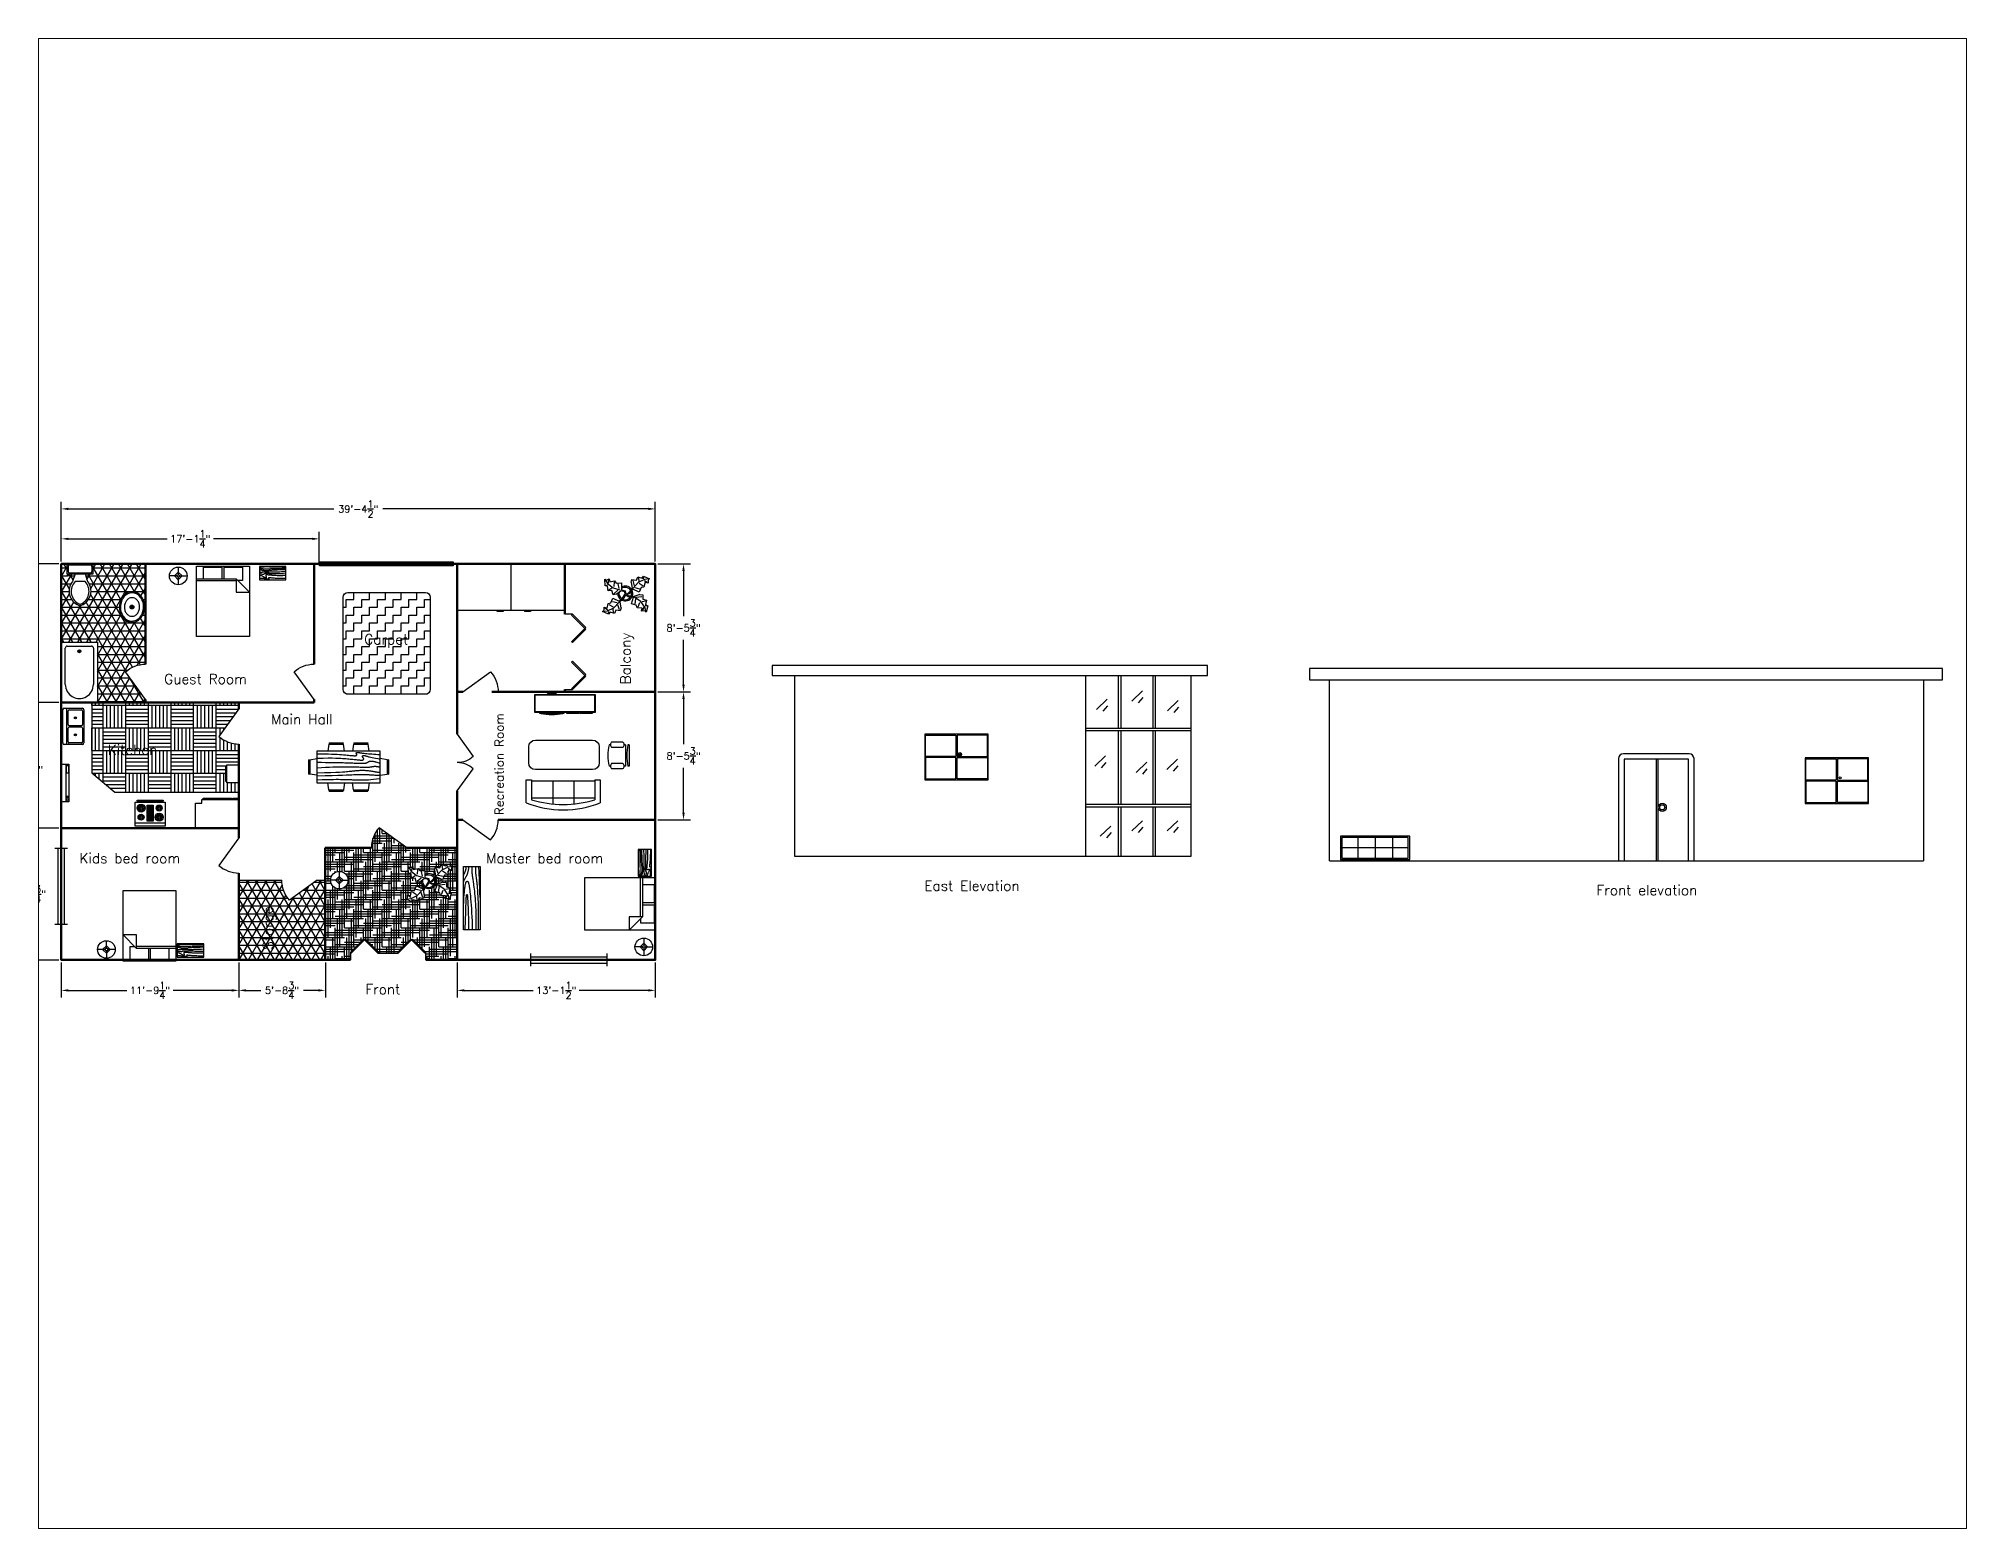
# Paper-space layout 'Layout1' of a CAD drawing. Header units: inches. Extents: x 0.85 to 9.65, y 0.11 to 6.91.
# The model-space entities are those that its viewports show. They can reach past a viewport. Long polylines and large blocks are cut down to what shows.
import ezdxf

# ---------------------------------------------------------------- set-up
doc = ezdxf.new("R2010")
doc.units = ezdxf.units.IN
doc.header["$LTSCALE"] = 0.03937
doc.header["$MEASUREMENT"] = 0
for name, color, linetype in [('Blocks', 4, 'Continuous'), ('Dim', 3, 'Continuous'), ('Doors', 6, 'Continuous'), ('Hatches', 2, 'Continuous'), ('Text', 1, 'Continuous')]:
    doc.layers.add(name, color=color, linetype=linetype)
doc.styles.add('East Elevation$0$Standard', font='simplex.shx')
doc.styles.get("Standard").update_dxf_attribs({"font": 'simplex.shx'})
doc.dimstyles.get("Standard").update_dxf_attribs({"dimscale": 800, "dimtxt": 0.007087, "dimasz": 0.007087, "dimexe": 0.007087, "dimexo": 0.002461, "dimgap": 0.003543, "dimtad": 0, "dimtih": 1, "dimtoh": 1, "dimzin": 0, "dimdsep": 46, "dimlunit": 4, "dimtxsty": 'Standard', "dimcen": 0.003543, "dimadec": 0, "dimazin": 0, "dimtfac": 1, "dimtofl": 0, "dimtmove": 0, "dimatfit": 3, "dimfxl": 0.03937, "dimtolj": 1, "dimtzin": 0, "dimarcsym": 0})

psp = doc.layouts.get("Layout1")

msp = doc.modelspace()

# ---------------------------------------------------------------- texts
at = {"layer": 'Text', "char_height": 8, "attachment_point": 1}
for s, insert in [('Carpet', (13.518, 102.078)), ('Guest Room', (-145.531, 70.505)), ('Main Hall', (-60.579, 38.524)), ('Kitchen', (-190.508, 14.275)), ('Kids bed room', (-212.972, -71.986)), ('Master bed room', (110.476, -71.986)), ('Front elevation', (993.489, -97.377)), ('Front', (14.438, -176.198))]:
    msp.add_mtext_dynamic_manual_height_columns(s, width=112.28997, gutter_width=0.492, heights=[0], dxfattribs=dict(at, insert=insert))
at = {"layer": 'Text', "attachment_point": 1, "rotation": 90}
for s, insert, char_height in [('Balcony', (217.353, 62.256), 8), ('Recreation Room', (117.397, -41.712), 7), ('Storge', (-66.999, -148.745), 8)]:
    msp.add_mtext_dynamic_manual_height_columns(s, width=112.28997, gutter_width=0.492, heights=[0], dxfattribs=dict(at, insert=insert, char_height=char_height))
at = {"layer": 'Text', "insert": (458.969, -93.865), "char_height": 8, "attachment_point": 1, "style": 'East Elevation$0$Standard'}
msp.add_mtext_dynamic_manual_height_columns('East Elevation', width=112.28997, gutter_width=0.492, heights=[0], dxfattribs=at)

# ---------------------------------------------------------------- blocks, each defined once
blk = doc.blocks.new('Bed - Queen')
at = {"linetype": 'Continuous'}
for p, q in [((0, -56.000021), (0, 0)), ((0, 0), (41.999993, 0)), ((41.999993, 0), (41.999993, -56.000021)), ((0, -10.08), (31.36, -10.08)), ((31.36, -11.76), (0, -11.76)), ((5.599993, -0.84), (20.159986, -0.84)), ((5.599993, -10.08), (5.599993, -0.84)), ((20.159986, -0.84), (20.159986, -10.08)), ((21.839993, -0.84), (36.399993, -0.84)), ((21.839993, -10.08), (21.839993, -0.84)), ((41.999993, -20.72), (31.36, -10.08)), ((31.36, -10.08), (31.36, -20.72)), ((36.399993, -11.48), (32.759552, -11.48)), ((36.399993, -0.84), (36.399993, -11.48)), ((31.36, -20.72), (41.999993, -20.72)), ((41.999993, -56.000021), (0, -56.000021))]:
    blk.add_line(p, q, dxfattribs=at)
blk = doc.blocks.new('Bath Tub - 26 x 60 in.')
for p, q in [((8, -18), (10, -18)), ((9, -17), (9, -19))]:
    blk.add_line(p, q)
blk.add_lwpolyline([(0, -36), (0, 0), (60, 0), (60, -36)], close=True)
for points in [[(4, -30), (4, -6)], [(6, -4), (42, -4)], [(42, -32), (6, -32)]]:
    blk.add_lwpolyline(points)
for radius in [1.5, 1]:
    blk.add_circle((9, -18), radius)
for centre, radius, start, end in [((5.75, -5.75), 1.77, 81.8699, 188.1301), ((42, -18), 14, 270, 90), ((5.75, -30.25), 1.77, 171.8699, 278.1301)]:
    blk.add_arc(centre, radius, start, end)
blk = doc.blocks.new('Toilet - top')
for p, q in [((-10, -8.5), (-8, -8.5)), ((-10, -9.5), (-10, -8.5)), ((-7, -9.5), (-10, -9.5)), ((-8, -8.5), (-8, -8)), ((-7, -8), (-7, -9.5)), ((-4, -8), (-6, -14)), ((4, -14), (-4, -14)), ((4, -8), (6, -14)), ((9.5, -6), (9.5, -2))]:
    blk.add_line(p, q)
blk.add_lwpolyline([(10.5, -8), (10.5, 0), (-10.5, 0), (-10.5, -8)], close=True)
for points in [[(-9.5, -2), (-9.5, -6)], [(8.5, -1), (-8.5, -1)], [(-8.5, -7), (8.5, -7)]]:
    blk.add_lwpolyline(points)
for centre, radius, start, end in [((-8.6, -1.9), 0.884, 81.8699, 188.1301), ((-8.6, -6.1), 0.884, 171.8699, 278.1301), ((3.5, -21.6), 12.2, 141.4691, 247.9714), ((4.2, -21.8), 11.3, 136.3677, 238.9468), ((-3.5, -21.6), 12.2, 292.0284, 38.5307), ((-4.2, -21.8), 11.3, 301.053, 43.6321), ((8.6, -1.9), 0.884, 351.8699, 98.1301), ((8.6, -6.1), 0.884, 261.8699, 8.1301), ((0, -27.9), 4, 245.7318, 294.2682), ((0, -29), 4, 254.8605, 285.1395)]:
    blk.add_arc(centre, radius, start, end)
blk = doc.blocks.new('Sink - Oval top')
for p, q in [((-1, 0), (1, 0)), ((0, 1), (0, -1))]:
    blk.add_line(p, q)
at = {"linetype": 'Continuous'}
for points in [[(-12.2, 0.4, 0.117634), (-11.5, -3.4, 0.104469), (-8.9, -6.8, 0.090016), (-5.1, -9.1, 0.08192), (-0.3, -10, 0.08192), (4.5, -9.4, 0.090016), (8.4, -7.4, 0.104469), (11.2, -4.1, 0.117634), (12.2, -0.4, 0.117634), (11.5, 3.4, 0.104469), (8.9, 6.8, 0.090016), (5.1, 9.1, 0.08192), (0.3, 10, 0.08192), (-4.5, 9.4, 0.090016), (-8.4, 7.4, 0.104469), (-11.2, 4.1, 0.117634)], [(-11.3, 0.2, 0.118622), (-10.5, -3.3, 0.104678), (-8.1, -6.4, 0.089562), (-4.5, -8.4, 0.081185), (-0.1, -9.2, 0.081185), (4.3, -8.5, 0.089562), (7.9, -6.6, 0.104678), (10.4, -3.5, 0.118622), (11.3, -0.2, 0.118622), (10.5, 3.3, 0.104678), (8.1, 6.4, 0.089562), (4.5, 8.4, 0.081185), (0.1, 9.2, 0.081185), (-4.3, 8.5, 0.089562), (-7.9, 6.6, 0.104678), (-10.4, 3.5, 0.118622)], [(-7.4, 0.1, 0.118283), (-6.9, -2.2, 0.104607), (-5.3, -4.2, 0.089718), (-3, -5.5, 0.081436), (-0.1, -6, 0.081436), (2.8, -5.6, 0.089718), (5.2, -4.3, 0.104607), (6.9, -2.3, 0.118283), (7.4, -0.1, 0.118283), (6.9, 2.2, 0.104607), (5.3, 4.2, 0.089718), (3, 5.5, 0.081436), (0.1, 6, 0.081436), (-2.8, 5.6, 0.089718), (-5.2, 4.3, 0.104607), (-6.9, 2.3, 0.118283)]]:
    blk.add_lwpolyline(points, format="xyb", close=True, dxfattribs=at)
for radius in [1.5, 1]:
    blk.add_circle((0, 0), radius)
blk = doc.blocks.new('Door - Bifold 60 in. Opening')
for p, q in [((0, 6), (0, 0)), ((60, 0), (60, 6))]:
    blk.add_line(p, q)
for points in [[(0.7071, 5.2929), (0, 6), (10.6066, 16.6066), (11.3137, 15.8995)], [(21.9203, 5.2929), (11.3137, 15.8995), (12.0208, 16.6066), (22.6274, 6)], [(38.0797, 5.2929), (37.3725, 6), (47.9792, 16.6066), (48.6863, 15.8995)], [(59.2929, 5.2929), (48.6863, 15.8995), (49.3933, 16.6066), (60, 6)]]:
    blk.add_lwpolyline(points, close=True)
blk = doc.blocks.new('Window - Wood Frame 36 in. Wide plan')
for p, q in [((0, 6), (0, 0)), ((0, 4.5), (36, 4.5)), ((0, 3), (36, 3)), ((0, 1.5), (36, 1.5)), ((36, 6), (36, 0))]:
    blk.add_line(p, q)
blk = doc.blocks.new('Plant - Rubber or Philodendron')
at = {"linetype": 'Continuous'}
for p, q in [((-16.2005, 11.4774), (-13.9899, 8.1064)), ((-16.2005, 11.4774), (-14.8639, 10.7964)), ((-16.0159, 6.3329), (-16.2005, 11.4774)), ((-14.0069, 5.8704), (-16.0159, 6.3329)), ((-15.3434, 6.5514), (-13.9984, 6.9884)), ((-14.8639, 10.7964), (-12.6195, 11.8975)), ((-13.5868, 2.2894), (-14.0069, 5.8704)), ((-13.9899, 8.1064), (-9.5434, 4.7185)), ((-10.6784, 2.491), (-13.5868, 2.2894)), ((-13.3174, 8.325), (-13.0735, 11.0065)), ((-13.1329, 3.1804), (-10.6614, 4.727)), ((-12.6195, 11.8975), (-12.1909, 9.4345)), ((-12.1909, 9.4345), (-8.3829, 10.3)), ((-9.5858, -0.8715), (-10.6784, 2.491)), ((-9.5434, 4.7185), (-4.1917, 2.9888)), ((-9.1318, 0.0195), (-5.9793, 2.9025)), ((-8.8369, 9.409), (-9.0894, 5.6095)), ((-8.3829, 10.3), (-7.0549, 8.501)), ((-7.1228, -0.443), (-3.5248, 2.2131)), ((-7.0549, 8.501), (-3.0284, 8.6941)), ((-4.8529, 4.012), (-5.7184, 7.82)), ((-3.5248, 2.2131), (-3.3011, 2.4355)), ((-3.3011, 2.4355), (-0.5306, 1.7947)), ((-3.0284, 8.6941), (-3.0709, 3.1041)), ((-3.0709, 3.1041), (0.0797, 2.3163)), ((-0.5306, 1.7947), (-0.2255, -0.5527)), ((-0.5306, 1.7947), (-0.5306, 1.7947)), ((0.0797, 2.3163), (0.4866, -0.031)), ((0.4866, -0.031), (2.1141, 0.2298)), ((2.1141, 0.2298), (5.4346, 3.9146)), ((6.1032, 3.6844), (2.8262, -0.031)), ((4.6914, 8.8812), (5.3859, 11.2828)), ((4.6914, 8.8812), (5.5014, 4.4831)), ((5.3859, 11.2828), (8.8871, 10.7908)), ((5.4346, 3.9146), (5.5014, 4.4831)), ((5.9878, 10.4842), (7.1971, 6.3869)), ((11.1089, 1.1958), (6.1032, 3.6844)), ((10.3916, 8.7942), (6.2847, 4.4028)), ((7.7005, 4.8881), (11.5025, 3.9967)), ((8.8871, 10.7908), (9.9809, 13.4933)), ((9.9809, 13.4933), (13.3837, 12.301)), ((15.3859, 11.3055), (10.3916, 8.7942)), ((10.5828, 12.6946), (10.8893, 9.7953)), ((14.2977, 6.1031), (10.9934, 7.9956)), ((12.7005, 4.8994), (11.1089, 1.1958)), ((14.8995, 5.3044), (12.7005, 4.8994)), ((13.3837, 12.301), (14.68, 13.9039)), ((14.5816, 13.2037), (14.3848, 11.8033)), ((14.68, 13.9039), (19.3848, 11.8146)), ((15.7909, 9.1065), (14.8995, 5.3044)), ((15.2875, 10.6053), (17.5907, 9.2105)), ((19.3848, 11.8146), (15.3859, 11.3055)), ((18.1925, 8.4119), (15.7909, 9.1065)), ((19.3848, 11.8146), (18.1868, 10.9119)), ((18.1868, 10.9119), (18.1925, 8.4119)), ((-18.008, -14.1781), (-16.8101, -13.2754)), ((-18.008, -14.1781), (-14.0091, -13.669)), ((-13.3032, -16.2674), (-18.008, -14.1781)), ((-16.8157, -10.7754), (-14.4141, -11.4699)), ((-16.8101, -13.2754), (-16.8157, -10.7754)), ((-13.9107, -12.9688), (-16.2139, -11.574)), ((-14.4141, -11.4699), (-13.5228, -7.6679)), ((-14.0091, -13.669), (-9.0148, -11.1577)), ((-13.5228, -7.6679), (-11.3237, -7.2629)), ((-12.0069, -14.6645), (-13.3032, -16.2674)), ((-13.2048, -15.5672), (-13.008, -14.1668)), ((-12.921, -8.4665), (-9.6166, -10.359)), ((-8.6042, -15.8568), (-12.0069, -14.6645)), ((-11.3237, -7.2629), (-9.7321, -3.5593)), ((-6.3237, -7.2516), (-10.1257, -6.3602)), ((-9.7321, -3.5593), (-4.7264, -6.0479)), ((-7.1228, -0.443), (-9.5858, -0.8715)), ((-9.206, -15.0581), (-9.5126, -12.1588)), ((-9.0148, -11.1577), (-4.9047, -6.8122)), ((-7.5103, -13.1543), (-8.6042, -15.8568)), ((-4.0092, -13.6463), (-7.5103, -13.1543)), ((-4.611, -12.8477), (-5.8203, -8.7504)), ((-2.019, -3.6148), (-4.7264, -6.0479)), ((-4.1246, -6.8466), (-4.0579, -6.2781)), ((-3.3146, -11.2447), (-4.1246, -6.8466)), ((-4.0579, -6.2781), (-0.9375, -3.1608)), ((-3.3146, -11.2447), (-4.0092, -13.6463)), ((-2.019, -3.6148), (-0.2255, -0.5527)), ((-0.9375, -3.1608), (0.5883, -0.8135)), ((0.5883, -0.8135), (2.2447, -2.0916)), ((2.8262, -0.031), (1.3003, -0.5527)), ((1.3003, -0.5527), (2.4193, -1.4655)), ((2.2447, -2.0916), (6.7108, -2.6626)), ((2.4193, -1.4655), (6.895, -2.1175)), ((4.943, -7.9659), (6.7108, -2.6626)), ((8.8321, -9.0266), (4.943, -7.9659)), ((11.6605, -0.5413), (6.895, -2.1175)), ((12.3677, -6.1981), (7.219, -2.6772)), ((8.125, -4.0768), (7.7715, -7.9659)), ((8.3544, -2.7453), (13.1973, -2.1704)), ((9.5392, -11.1479), (8.8321, -9.0266)), ((13.4283, -11.5015), (9.5392, -11.1479)), ((10.2463, -10.4408), (11.6605, -6.9053)), ((11.6605, -0.5413), (14.1354, -0.8948)), ((15.5496, -10.7943), (12.3677, -6.1981)), ((13.0748, -13.9763), (13.4283, -11.5015)), ((15.5496, -13.6228), (13.0748, -13.9763)), ((16.2567, -5.8446), (13.4283, -6.5517)), ((14.8425, -10.7943), (13.7819, -13.2692)), ((14.1354, -0.8948), (14.1354, -4.4304)), ((14.1354, -4.4304), (16.9638, -5.1375)), ((16.6103, -14.6834), (15.5496, -10.7943)), ((16.6103, -14.6834), (15.5496, -13.6228)), ((17.3174, -9.7337), (15.9032, -9.7337)), ((16.9638, -5.1375), (16.2567, -8.673)), ((16.2567, -8.673), (18.0245, -9.7337)), ((18.0245, -9.7337), (16.6103, -14.6834))]:
    blk.add_line(p, q, dxfattribs=at)
for centre, radius, start, end in [((0.0308, 0.1664), 6, 178.6147, 235.1169), ((0.0308, 0.1664), 5, 168.1647, 238.6725), ((0, 0), 6.1275, 34.37569, 120.1028), ((-0.0601, -0.2075), 5.2461, 33.82192, 124.9414), ((-0.2664, 0.1682), 5.2775, 338.4094, 20.03007), ((-0.098, 0.1364), 6.1288, 341.2017, 26.09184), ((-0.0234, 0.3825), 6.1492, 242.5812, 331.2714), ((-0.1102, 0.4886), 5.2883, 247.3711, 327.472)]:
    blk.add_arc(centre, radius, start, end, dxfattribs=at)
blk = doc.blocks.new('Lamp - Table')
at = {"linetype": 'Continuous'}
for p, q in [((-1, 0), (-7, 0)), ((0, 3), (-3, 0)), ((-3, 0), (0, -3)), ((0, 7), (0, 1)), ((3, 0), (0, 3)), ((0, -3), (3, 0)), ((1, 0), (7, 0)), ((0, -1), (0, -7))]:
    blk.add_line(p, q, dxfattribs=at)
for radius in [7, 1]:
    blk.add_circle((0, 0), radius, dxfattribs=at)
blk = doc.blocks.new('Dining Set - 36 x 72 in.')
at = {"linetype": 'Continuous'}
for p, q in [((-22.2343, 26.00059), (-23.4847, 17.99762)), ((-22.2304, 26), (-5.7608, 26)), ((-22, 27.5), (-22.1562, 26.50042)), ((-5.8416, 26.5), (-22.1534, 26.5)), ((-22, 27.5), (-6, 27.5)), ((-5.8437, 26.49966), (-6, 27.5)), ((-4.5152, 17.99762), (-5.7655, 25.99926)), ((5.7657, 26.00059), (4.5153, 17.99762)), ((5.7696, 26), (22.2392, 26)), ((6, 27.5), (5.8438, 26.50042)), ((22.1584, 26.5), (5.8466, 26.5)), ((6, 27.5), (22, 27.5)), ((22.1563, 26.49966), (22, 27.5)), ((23.4848, 17.99762), (22.2345, 25.99926)), ((-45.5, 8), (-44.5004, 8.15617)), ((-45.5, 8), (-45.5, -8)), ((-44.5, -8.15843), (-44.5, 8.15338)), ((-44.0006, 8.23428), (-35.9976, 9.48474)), ((-44, 8.23041), (-44, -8.23915)), ((36, 18), (-36, 18)), ((-36, 18), (-36, -18)), ((44.0006, 8.23428), (35.9976, 9.48474)), ((36, -18), (36, 18)), ((44, 8.23041), (44, -8.23915)), ((44.5, -8.15843), (44.5, 8.15338)), ((45.5, 8), (44.5005, 8.15617)), ((45.5, 8), (45.5, -8)), ((-44.4997, -8.15631), (-45.5, -8)), ((-35.9976, -9.48476), (-43.9993, -8.2345)), ((-36, -18), (36, -18)), ((-22.2343, -26.0006), (-23.4847, -17.99762)), ((-4.5152, -17.99762), (-5.7655, -25.99928)), ((5.7657, -26.0006), (4.5153, -17.99762)), ((23.4848, -17.99762), (22.2345, -25.99928)), ((35.9976, -9.48476), (43.9993, -8.2345)), ((44.4997, -8.15631), (45.5, -8)), ((-22.2304, -26), (-5.7608, -26)), ((-22, -27.5), (-22.1562, -26.50044)), ((-5.8416, -26.5), (-22.1534, -26.5)), ((-22, -27.5), (-6, -27.5)), ((-5.8437, -26.49967), (-6, -27.5)), ((5.7696, -26), (22.2392, -26)), ((6, -27.5), (5.8438, -26.50044)), ((22.1584, -26.5), (5.8466, -26.5)), ((6, -27.5), (22, -27.5)), ((22.1563, -26.49967), (22, -27.5))]:
    blk.add_line(p, q, dxfattribs=at)
for points in [[(-36, 15), (-31.1772, 14.97754), (-26.8079, 14.91406), (-22.8538, 14.81543), (-19.276, 14.6875), (-16.0362, 14.53613), (-13.0957, 14.36718), (-10.4159, 14.18652), (-7.9583, 14), (-5.6904, 13.81315), (-3.6035, 13.63021), (-1.6954, 13.45508), (0.0365, 13.29166), (1.5945, 13.14388), (2.9811, 13.01562), (4.1988, 12.9108), (5.25, 12.83333), (6.1393, 12.78613), (6.8802, 12.76823), (7.4883, 12.77767), (7.9792, 12.8125), (8.3685, 12.87077), (8.6719, 12.95052), (8.9049, 13.0498), (9.0833, 13.16666), (9.2205, 13.29899), (9.3216, 13.44401), (9.3895, 13.59879), (9.4271, 13.76041), (9.4373, 13.92594), (9.4232, 14.09245), (9.3875, 14.257), (9.3333, 14.41666), (9.2638, 14.56917), (9.1836, 14.71484), (9.0975, 14.85465), (9.0104, 14.98958), (8.9272, 15.1206), (8.8529, 15.2487), (8.7922, 15.37483), (8.75, 15.5), (8.7305, 15.62467), (8.7344, 15.74739), (8.7617, 15.86621), (8.8125, 15.97916), (8.8867, 16.08431), (8.9844, 16.17968), (9.1055, 16.26334), (9.25, 16.33333), (9.4189, 16.38802), (9.6172, 16.42708), (9.8506, 16.45052), (10.125, 16.45833), (10.4463, 16.45052), (10.8203, 16.42708), (11.2529, 16.38802), (11.75, 16.33333), (12.3184, 16.26318), (12.9694, 16.17838), (13.7151, 16.07991), (14.5677, 15.96875), (15.5395, 15.84586), (16.6426, 15.71224), (17.8893, 15.56884), (19.2917, 15.41666), (20.859, 15.25667), (22.5879, 15.08984), (24.4721, 14.91715), (26.5052, 14.73958), (28.6809, 14.5581), (30.9929, 14.3737), (33.4347, 14.18733), (36, 14)], [(-36, 10), (-28.9766, 10.14274), (-23.1725, 10.20442), (-18.4241, 10.19775), (-14.5677, 10.13541), (-11.4399, 10.03011), (-8.877, 9.89453), (-6.7154, 9.74137), (-4.7917, 9.58333), (-2.9698, 9.43082), (-1.2246, 9.28515), (0.4415, 9.14534), (2.026, 9.01041), (3.5266, 8.87939), (4.9408, 8.7513), (6.266, 8.62516), (7.5, 8.5), (8.6411, 8.37549), (9.6914, 8.2539), (10.6538, 8.13818), (11.5312, 8.03125), (12.3267, 7.93603), (13.043, 7.85547), (13.6831, 7.79248), (14.25, 7.75), (14.7471, 7.7303), (15.1797, 7.73307), (15.5537, 7.75732), (15.875, 7.80208), (16.1494, 7.86637), (16.3828, 7.94922), (16.5811, 8.04964), (16.75, 8.16666), (16.8944, 8.29915), (17.0143, 8.44531), (17.1089, 8.60319), (17.1771, 8.77083), (17.218, 8.94629), (17.2305, 9.1276), (17.2137, 9.31282), (17.1667, 9.5), (17.0895, 9.6875), (16.987, 9.875), (16.8649, 10.0625), (16.7292, 10.25), (16.5856, 10.4375), (16.4401, 10.625), (16.2985, 10.8125), (16.1667, 11), (16.05, 11.18733), (15.9518, 11.3737), (15.8752, 11.5581), (15.8229, 11.73958), (15.798, 11.91715), (15.8034, 12.08984), (15.842, 12.25667), (15.9167, 12.41666), (16.0295, 12.56836), (16.1784, 12.70833), (16.3605, 12.83268), (16.5729, 12.9375), (16.8127, 13.01888), (17.0768, 13.07291), (17.3625, 13.0957), (17.6667, 13.08333), (17.9894, 13.03312), (18.3418, 12.94726), (18.7382, 12.82918), (19.1927, 12.68229), (19.7195, 12.51001), (20.3327, 12.31575), (21.0465, 12.10294), (21.875, 11.875), (22.8357, 11.63354), (23.959, 11.37304), (25.2786, 11.08618), (26.8282, 10.76562), (28.6414, 10.40405), (30.752, 9.99414), (33.1936, 9.52856), (36, 9)], [(-36, 5.5), (-30.7157, 5.3348), (-26.069, 5.20963), (-21.9946, 5.11767), (-18.4271, 5.05208), (-15.3009, 5.00602), (-12.5508, 4.97265), (-10.1112, 4.94515), (-7.9167, 4.91666), (-5.909, 4.88167), (-4.0586, 4.83984), (-2.3429, 4.79215), (-0.7396, 4.73958), (0.7739, 4.6831), (2.22, 4.6237), (3.6213, 4.56233), (5, 4.5), (6.373, 4.43782), (7.7344, 4.3776), (9.0723, 4.32129), (10.375, 4.27083), (11.6309, 4.22819), (12.8281, 4.19531), (13.9551, 4.17415), (15, 4.16666), (15.954, 4.17448), (16.819, 4.19791), (17.6001, 4.23698), (18.3021, 4.29166), (18.9299, 4.36198), (19.4883, 4.44791), (19.9823, 4.54948), (20.4167, 4.66666), (20.7969, 4.79899), (21.1302, 4.94401), (21.4245, 5.09879), (21.6875, 5.26041), (21.9271, 5.42594), (22.1511, 5.59245), (22.3672, 5.757), (22.5834, 5.91666), (22.8065, 6.06868), (23.0404, 6.21093), (23.2879, 6.34147), (23.5521, 6.45833), (23.8358, 6.55957), (24.142, 6.64323), (24.4735, 6.70735), (24.8334, 6.75), (25.2235, 6.76969), (25.642, 6.76692), (26.0858, 6.74267), (26.5521, 6.69791), (27.0379, 6.63362), (27.5404, 6.55078), (28.0565, 6.45036), (28.5834, 6.33333), (29.1242, 6.19987), (29.7071, 6.04687), (30.3661, 5.87044), (31.1354, 5.66666), (32.0493, 5.43164), (33.142, 5.16146), (34.4475, 4.85221), (36, 4.5)], [(-36, -1), (-30.7915, -0.6591), (-26.0195, -0.38216), (-21.6519, -0.16284), (-17.6563, 0.00521), (-14.0005, 0.12833), (-10.6523, 0.21289), (-7.5796, 0.26522), (-4.75, 0.29166), (-2.134, 0.29793), (0.2878, 0.28711), (2.5317, 0.26163), (4.6146, 0.22396), (6.5529, 0.17651), (8.3633, 0.12174), (10.0623, 0.06209), (11.6667, 0), (13.1899, -0.06201), (14.6341, -0.1211), (15.9982, -0.17432), (17.2813, -0.21875), (18.4823, -0.25147), (19.6003, -0.26953), (20.6343, -0.27002), (21.5834, -0.25), (22.4481, -0.20768), (23.2357, -0.14584), (23.9549, -0.06836), (24.6146, 0.02083), (25.2235, 0.11784), (25.7904, 0.21875), (26.3241, 0.31966), (26.8334, 0.41666), (27.3265, 0.50618), (27.8099, 0.58593), (28.2894, 0.65397), (28.7709, 0.70833), (29.2601, 0.74707), (29.763, 0.76823), (30.2855, 0.76985), (30.8334, 0.75), (31.4088, 0.70784), (31.9994, 0.64713), (32.589, 0.57275), (33.1615, 0.48958), (33.7008, 0.4025), (34.1908, 0.3164), (34.6153, 0.23616), (34.9584, 0.16666), (35.2099, 0.11165), (35.3848, 0.07031), (35.504, 0.04069), (35.5886, 0.02083), (35.6594, 0.00879), (35.7377, 0.0026), (35.8442, 0.00032), (36, 0)], [(-36, -6.5), (-27.1843, -6.31267), (-20.084, -6.1263), (-14.469, -5.9419), (-10.1094, -5.76042), (-6.7752, -5.58285), (-4.2363, -5.41016), (-2.2629, -5.24333), (-0.625, -5.08334), (0.8708, -4.93099), (2.2715, -4.78646), (3.5872, -4.64974), (4.8281, -4.52084), (6.0046, -4.39974), (7.127, -4.28646), (8.2053, -4.18099), (9.25, -4.08334), (10.2705, -3.99382), (11.2734, -3.91407), (12.2647, -3.84603), (13.25, -3.79167), (14.2354, -3.75293), (15.2266, -3.73177), (16.2295, -3.73015), (17.25, -3.75), (18.2912, -3.79248), (19.3451, -3.85547), (20.4009, -3.93604), (21.4479, -4.03125), (22.4754, -4.13819), (23.4727, -4.25391), (24.4289, -4.37549), (25.3334, -4.5), (26.1785, -4.62492), (26.9694, -4.74935), (27.7145, -4.87281), (28.4219, -4.99479), (29.1, -5.11483), (29.7572, -5.23242), (30.4016, -5.34709), (31.0417, -5.45834), (31.6837, -5.56437), (32.3262, -5.65821), (32.9658, -5.73153), (33.599, -5.77604), (34.2224, -5.78345), (34.8327, -5.74545), (35.4264, -5.65373), (36, -5.5)], [(-36, -10), (-26.4022, -9.81299), (-18.4675, -9.62891), (-11.9839, -9.45069), (-6.7396, -9.28125), (-2.5226, -9.12354), (0.8789, -8.98047), (3.6769, -8.85498), (6.0833, -8.75), (8.2767, -8.66765), (10.3021, -8.60677), (12.1712, -8.56543), (13.8958, -8.54167), (15.4876, -8.53353), (16.9583, -8.53907), (18.3197, -8.55632), (19.5834, -8.58334), (20.7616, -8.61841), (21.8685, -8.66081), (22.9188, -8.71004), (23.9271, -8.76563), (24.9081, -8.82707), (25.8763, -8.89388), (26.8465, -8.96558), (27.8334, -9.04167), (28.8474, -9.12118), (29.8828, -9.20117), (30.93, -9.27824), (31.9792, -9.34896), (33.0205, -9.40991), (34.0443, -9.45768), (35.0407, -9.48885), (36, -9.5)], [(-36, -14.5), (-30.0881, -14.33513), (-25.0332, -14.21224), (-20.7312, -14.12647), (-17.0781, -14.07292), (-13.97, -14.04671), (-11.3027, -14.04297), (-8.9724, -14.05681), (-6.875, -14.08334), (-4.9224, -14.11833), (-3.0905, -14.16016), (-1.3709, -14.20785), (0.2448, -14.26042), (1.7647, -14.3169), (3.1973, -14.3763), (4.5507, -14.43767), (5.8333, -14.5), (7.0554, -14.5621), (8.235, -14.62175), (9.3922, -14.67652), (10.5469, -14.72396), (11.7192, -14.76164), (12.929, -14.78711), (14.1965, -14.79794), (15.5417, -14.79167), (16.9933, -14.76424), (18.6152, -14.70508), (20.4804, -14.60197), (22.6615, -14.44271), (25.2312, -14.21509), (28.2624, -13.9069), (31.8277, -13.50594), (36, -13)]]:
    blk.add_lwpolyline(points, dxfattribs=at)
blk = doc.blocks.new('Sofa - Roundback 7 ft.')
at = {"linetype": 'Continuous'}
for p, q in [((-36.000027, -34), (-36.000027, -11.4696)), ((-35.999844, -13.3819), (35.9998, -13.3819)), ((-12.00002, -32.4421), (-12.00003, -6.5971)), ((11.99997, -32.4421), (11.99998, -6.5971)), ((35.99998, -34), (35.99998, -11.4696)), ((-36.000027, -32.4421), (35.99998, -32.4421))]:
    blk.add_line(p, q, dxfattribs=at)
for points in [[(-36.000027, -34), (-42.000027, -34), (-42.000027, -8)], [(41.99998, -8), (41.99998, -34), (35.99998, -34)]]:
    blk.add_lwpolyline(points, dxfattribs=at)
for centre, radius, start, end in [((0, -114.25), 114.25, 68.43141, 111.5686), ((-0.00001, -127.1968), 121.1968, 72.72033, 107.2797)]:
    blk.add_arc(centre, radius, start, end, dxfattribs=at)
blk = doc.blocks.new('Door')
at = {"lineweight": 30}
blk.add_line((0, 0), (15.9, 22), dxfattribs=at)
blk.add_arc((0, 4.2), 23.9, 48.1739, 89.9397)
blk = doc.blocks.new('Entertainment Center')
at = {"linetype": 'Continuous'}
for p, q in [((-4, 0), (-5, -1)), ((4, 0), (-4, 0)), ((5, -1), (4, 0)), ((-17, -19), (-17, -1)), ((-17, -1), (43, -1)), ((43, -19), (-17, -19)), ((-16.5, -18.5), (-16.5, -1.5)), ((-16.5, -1.5), (42.5, -1.5)), ((42.5, -18.5), (-16.5, -18.5)), ((-12, -20), (-12, -19)), ((12, -19), (12, -20)), ((15, -20), (15, -19)), ((27, -19), (27, -20)), ((28, -20), (28, -19)), ((40, -19), (40, -20)), ((42.5, -1.5), (42.5, -18.5)), ((43, -1), (43, -19)), ((12, -20), (-12, -20)), ((27, -20), (15, -20)), ((40, -20), (28, -20))]:
    blk.add_line(p, q, dxfattribs=at)
blk.add_arc((0, 40), 61, 259.6111, 280.3889, dxfattribs=at)
blk = doc.blocks.new('Chair - Desk')
at = {"linetype": 'Continuous'}
for p, q in [((-8.5, 0), (-8.5, -1)), ((-8.5, 0), (8.5, 0)), ((8.5, 0), (8.5, -1)), ((-10.5, -5), (-10.5, -14)), ((-8.5, -3), (-8.5, -4)), ((-8.5, -3), (8.5, -3)), ((-8.5, -15), (-8.5, -16)), ((-6.5, -14), (-6.5, -5)), ((-2, -3), (-2, -1.9355)), ((2, -1.9576), (2, -3)), ((6.5, -5), (6.5, -14)), ((8.5, -3), (8.5, -4)), ((8.5, -15), (8.5, -16)), ((10.5, -14), (10.5, -5))]:
    blk.add_line(p, q, dxfattribs=at)
for centre, radius, start, end in [((-8.5, -6.5), 2.5, 36.8699, 143.1301), ((-8.5, -12.5), 2.5, 216.8699, 323.1301), ((0, 34.625), 36.625, 256.5803, 283.4197), ((8.5, -6.5), 2.5, 36.8699, 143.1301), ((8.5, -12.5), 2.5, 216.8699, 323.1301), ((0, 19.625), 36.625, 256.5803, 283.4197)]:
    blk.add_arc(centre, radius, start, end, dxfattribs=at)
blk = doc.blocks.new('Table - Rectangular Woodgrain 60 x 30 in.')
at = {"linetype": 'Continuous'}
for p, q in [((0, 0), (0, -30)), ((60, 0), (0, 0)), ((60, -30), (60, 0)), ((0, -30), (60, -30))]:
    blk.add_line(p, q, dxfattribs=at)
for points in [[(0, -2.4), (4.8155, -2.418), (9.0302, -2.4688), (12.709, -2.5477), (15.9167, -2.65), (18.7181, -2.7711), (21.1781, -2.9063), (23.3616, -3.0508), (25.3333, -3.2), (27.1477, -3.3495), (28.8172, -3.4958), (30.3437, -3.636), (31.7291, -3.7667), (32.9756, -3.8849), (34.0849, -3.9875), (35.059, -4.0714), (35.9, -4.1334), (36.6114, -4.1711), (37.2041, -4.1854), (37.6906, -4.1779), (38.0833, -4.15), (38.3948, -4.1034), (38.6375, -4.0396), (38.8239, -3.9602), (38.9666, -3.8667), (39.0764, -3.7608), (39.1573, -3.6448), (39.2116, -3.521), (39.2416, -3.3917), (39.2498, -3.2593), (39.2385, -3.1261), (39.21, -2.9944), (39.1666, -2.8667), (39.111, -2.7447), (39.0468, -2.6281), (38.978, -2.5163), (38.9083, -2.4083), (38.8418, -2.3035), (38.7823, -2.201), (38.7337, -2.1001), (38.7, -2), (38.6844, -1.9003), (38.6875, -1.8021), (38.7094, -1.707), (38.75, -1.6167), (38.8094, -1.5326), (38.8875, -1.4563), (38.9844, -1.3893), (39.1, -1.3333), (39.2351, -1.2896), (39.3937, -1.2583), (39.5804, -1.2396), (39.8, -1.2333), (40.057, -1.2396), (40.3562, -1.2583), (40.7023, -1.2896), (41.1, -1.3333), (41.5547, -1.3895), (42.0755, -1.4573), (42.6721, -1.5361), (43.3542, -1.625), (44.1316, -1.7233), (45.014, -1.8302), (46.0114, -1.9449), (47.1333, -2.0667), (48.3862, -2.1947), (49.7625, -2.3281), (51.2513, -2.4663), (52.8416, -2.6083), (54.5226, -2.7535), (56.2833, -2.9011), (58.1127, -3.0501), (60, -3.2)], [(0, -9.2), (6.5759, -9.0858), (11.9385, -9.0365), (16.2527, -9.0418), (19.6833, -9.0917), (22.3952, -9.1759), (24.5531, -9.2844), (26.322, -9.4069), (27.8666, -9.5333), (29.3241, -9.6553), (30.7203, -9.7719), (32.0532, -9.8837), (33.3208, -9.9917), (34.5213, -10.0965), (35.6526, -10.199), (36.7128, -10.2999), (37.7, -10.4), (38.6129, -10.4996), (39.4531, -10.5969), (40.223, -10.6895), (40.925, -10.775), (41.5613, -10.8512), (42.1344, -10.9156), (42.6465, -10.966), (43.1, -11), (43.4976, -11.0158), (43.8437, -11.0136), (44.143, -10.9942), (44.4, -10.9583), (44.6195, -10.9069), (44.8062, -10.8406), (44.9648, -10.7603), (45.1, -10.6667), (45.2155, -10.5598), (45.3114, -10.4365), (45.3871, -10.2929), (45.4416, -10.125), (45.4743, -9.929), (45.4844, -9.7011), (45.4709, -9.4371), (45.4333, -9.1333), (45.3716, -8.7883), (45.2896, -8.4104), (45.1919, -8.0107), (45.0833, -7.6), (44.9685, -7.1893), (44.8521, -6.7896), (44.7388, -6.4117), (44.6333, -6.0667), (44.54, -5.7628), (44.4614, -5.4979), (44.4001, -5.2675), (44.3583, -5.0667), (44.3384, -4.8909), (44.3427, -4.7354), (44.3736, -4.5956), (44.4333, -4.4667), (44.5236, -4.3453), (44.6427, -4.2333), (44.7884, -4.1339), (44.9583, -4.05), (45.1501, -3.9849), (45.3614, -3.9417), (45.59, -3.9234), (45.8333, -3.9333), (46.0915, -3.9749), (46.3734, -4.0531), (46.6906, -4.1736), (47.0542, -4.3417), (47.4756, -4.5629), (47.9661, -4.8427), (48.5372, -5.1866), (49.2, -5.6), (49.9676, -6.0844), (50.8594, -6.625), (51.8965, -7.2031), (53.1, -7.8), (54.491, -8.3969), (56.0906, -8.975), (57.9199, -9.5156), (60, -10)], [(0, -12.8), (5.1847, -12.9322), (9.6213, -13.0323), (13.3963, -13.1059), (16.5958, -13.1583), (19.3063, -13.1952), (21.614, -13.2219), (23.6054, -13.2439), (25.3666, -13.2667), (26.9728, -13.2947), (28.4531, -13.3281), (29.8256, -13.3663), (31.1083, -13.4083), (32.3191, -13.4535), (33.476, -13.501), (34.597, -13.5501), (35.7, -13.6), (36.7984, -13.6497), (37.8875, -13.6979), (38.9578, -13.743), (40, -13.7833), (41.0047, -13.8174), (41.9625, -13.8438), (42.864, -13.8607), (43.7, -13.8667), (44.4631, -13.8604), (45.1552, -13.8417), (45.7801, -13.8104), (46.3416, -13.7667), (46.8439, -13.7104), (47.2906, -13.6417), (47.6858, -13.5604), (48.0333, -13.4667), (48.3375, -13.3608), (48.6042, -13.2448), (48.8396, -13.121), (49.05, -12.9917), (49.2417, -12.8593), (49.4208, -12.7261), (49.5937, -12.5944), (49.7667, -12.4667), (49.9452, -12.3451), (50.1323, -12.2313), (50.3303, -12.1268), (50.5416, -12.0333), (50.7686, -11.9524), (51.0135, -11.8854), (51.2788, -11.8341), (51.5666, -11.8), (51.8785, -11.7843), (52.2116, -11.7865), (52.562, -11.8059), (52.926, -11.8417), (53.2998, -11.8931), (53.6795, -11.9594), (54.0614, -12.0397), (54.4416, -12.1333), (54.8223, -12.2401), (55.2293, -12.3625), (55.6942, -12.5037), (56.2489, -12.6667), (56.9251, -12.8547), (57.7545, -13.0708), (58.7689, -13.3182), (60, -13.6)], [(0, -18), (5.124, -17.7273), (9.6609, -17.5057), (13.6705, -17.3303), (17.2125, -17.1958), (20.3467, -17.0973), (23.1328, -17.0297), (25.6307, -16.9878), (27.9, -16.9667), (29.9928, -16.9617), (31.9302, -16.9703), (33.7254, -16.9907), (35.3917, -17.0208), (36.9423, -17.0588), (38.3906, -17.1026), (39.7499, -17.1503), (41.0333, -17.2), (42.2519, -17.2496), (43.4073, -17.2969), (44.4986, -17.3395), (45.525, -17.375), (46.4858, -17.4012), (47.3802, -17.4156), (48.2074, -17.416), (48.9667, -17.4), (49.6583, -17.3662), (50.2872, -17.3167), (50.8595, -17.2547), (51.3812, -17.1833), (51.8584, -17.1057), (52.2971, -17.025), (52.7034, -16.9443), (53.0833, -16.8667), (53.443, -16.7951), (53.789, -16.7313), (54.128, -16.6768), (54.4666, -16.6334), (54.8115, -16.6024), (55.1693, -16.5854), (55.5465, -16.5841), (55.95, -16.6), (56.3828, -16.6337), (56.8346, -16.6823), (57.2915, -16.7418), (57.7396, -16.8084), (58.165, -16.878), (58.5539, -16.9469), (58.8924, -17.0111), (59.1666, -17.0667), (59.3679, -17.1107), (59.5078, -17.1438), (59.6032, -17.1675), (59.6708, -17.1833), (59.7275, -17.193), (59.7901, -17.1979), (59.8753, -17.1998), (60, -17.2)], [(0, -22.4), (8.0098, -22.2501), (14.4094, -22.1011), (19.4168, -21.9535), (23.25, -21.8083), (26.1269, -21.6663), (28.2656, -21.5281), (29.884, -21.3947), (31.2, -21.2667), (32.3967, -21.1448), (33.5172, -21.0292), (34.5697, -20.9198), (35.5625, -20.8167), (36.5037, -20.7198), (37.4015, -20.6292), (38.2642, -20.5448), (39.1, -20.4667), (39.9164, -20.3951), (40.7187, -20.3313), (41.5117, -20.2768), (42.3, -20.2333), (43.0883, -20.2024), (43.8812, -20.1854), (44.6836, -20.1841), (45.5, -20.2), (46.3328, -20.234), (47.1747, -20.2844), (48.0163, -20.3488), (48.8479, -20.425), (49.66, -20.5106), (50.4429, -20.6031), (51.1872, -20.7004), (51.8833, -20.8), (52.5246, -20.8999), (53.1166, -20.9995), (53.6681, -21.0983), (54.1875, -21.1958), (54.6834, -21.2919), (55.1646, -21.3859), (55.6394, -21.4777), (56.1167, -21.5667), (56.6028, -21.6515), (57.0961, -21.7266), (57.5929, -21.7852), (58.0896, -21.8208), (58.5823, -21.8268), (59.0674, -21.7964), (59.5412, -21.723), (60, -21.6)], [(0, -25.2), (8.6355, -25.0504), (15.7026, -24.9031), (21.4049, -24.7606), (25.9458, -24.625), (29.529, -24.4988), (32.3578, -24.3844), (34.6359, -24.284), (36.5667, -24.2), (38.3213, -24.1341), (39.9417, -24.0854), (41.437, -24.0523), (42.8167, -24.0333), (44.0901, -24.0268), (45.2667, -24.0313), (46.3557, -24.0451), (47.3667, -24.0667), (48.309, -24.0947), (49.1928, -24.1287), (50.0284, -24.168), (50.826, -24.2125), (51.5959, -24.2617), (52.3483, -24.3151), (53.0935, -24.3725), (53.8417, -24.4334), (54.6009, -24.497), (55.3699, -24.561), (56.1454, -24.6226), (56.9239, -24.6792), (57.7021, -24.7279), (58.4764, -24.7662), (59.2435, -24.7911), (60, -24.8)], [(0, -28.8), (5.6867, -28.6681), (10.45, -28.5698), (14.407, -28.5012), (17.675, -28.4584), (20.3711, -28.4374), (22.6125, -28.4344), (24.5164, -28.4455), (26.2, -28.4667), (27.762, -28.4947), (29.2276, -28.5281), (30.6033, -28.5663), (31.8958, -28.6084), (33.1118, -28.6535), (34.2578, -28.7011), (35.3405, -28.7501), (36.3666, -28.8), (37.3443, -28.8497), (38.288, -28.8974), (39.2137, -28.9412), (40.1375, -28.9792), (41.0753, -29.0093), (42.0432, -29.0297), (43.0572, -29.0384), (44.1333, -29.0333), (45.2936, -29.0114), (46.5843, -28.9641), (48.0579, -28.8816), (49.7666, -28.7542), (51.7629, -28.5721), (54.0989, -28.3255), (56.8272, -28.0048), (60, -27.6)]]:
    blk.add_lwpolyline(points, dxfattribs=at)
blk = doc.blocks.new('Hutch - 19 x 72 in.')
at = {"linetype": 'Continuous'}
for p, q in [((0, -19), (0, 0)), ((0, 0), (71.999994, 0)), ((71.999994, 0), (71.999994, -19)), ((71.999994, -19), (0, -19))]:
    blk.add_line(p, q, dxfattribs=at)
for points in [[(26.99999, 0), (32.30411, -0.35238), (36.66731, -0.66276), (40.20336, -0.93603), (43.02603, -1.17708), (45.2491, -1.39079), (46.98632, -1.58203), (48.35147, -1.7557), (49.45833, -1.91667), (50.40388, -2.06917), (51.21809, -2.21484), (51.91414, -2.35465), (52.5052, -2.48958), (53.00447, -2.6206), (53.42512, -2.7487), (53.78035, -2.87484), (54.08333, -3), (54.34537, -3.12516), (54.57031, -3.2513), (54.76008, -3.37939), (54.91666, -3.51042), (55.04198, -3.64534), (55.13801, -3.78516), (55.2067, -3.93083), (55.24999, -4.08333), (55.26904, -4.24316), (55.26171, -4.40885), (55.22509, -4.57845), (55.15624, -4.75), (55.05224, -4.92155), (54.91015, -5.09115), (54.72704, -5.25684), (54.49999, -5.41667), (54.22493, -5.56934), (53.89322, -5.71615), (53.49511, -5.85905), (53.02083, -6), (52.4606, -6.14095), (51.80468, -6.28385), (51.04329, -6.43066), (50.16666, -6.58333), (49.16007, -6.74381), (47.98892, -6.91406), (46.61368, -7.09603), (44.99478, -7.29167), (43.09268, -7.50293), (40.86783, -7.73177), (38.28067, -7.98014), (35.29166, -8.25), (31.87654, -8.54053), (28.07226, -8.83984), (23.93107, -9.1333), (19.5052, -9.40625), (14.84692, -9.64404), (10.00846, -9.83203), (5.04207, -9.95557), (0, -10)], [(52.99999, 0), (54.87133, -0.53955), (56.39257, -1.03516), (57.61205, -1.48975), (58.57812, -1.90625), (59.3391, -2.2876), (59.94335, -2.63672), (60.4392, -2.95654), (60.87499, -3.25), (61.29247, -3.52002), (61.70702, -3.76953), (62.12743, -4.00146), (62.56249, -4.21875), (63.02099, -4.42432), (63.51171, -4.62109), (64.04345, -4.81201), (64.62499, -5), (65.26489, -5.1875), (65.9707, -5.375), (66.74975, -5.5625), (67.60937, -5.75), (68.55688, -5.9375), (69.5996, -6.125), (70.744867, -6.3125), (71.999994, -6.5)], [(61.49999, 0), (62.35961, -0.35254), (63.08007, -0.66406), (63.68627, -0.94043), (64.20312, -1.1875), (64.65551, -1.41113), (65.06835, -1.61719), (65.46655, -1.81152), (65.87499, -2), (66.31762, -2.1875), (66.81445, -2.375), (67.38452, -2.5625), (68.04687, -2.75), (68.82055, -2.9375), (69.7246, -3.125), (70.77807, -3.3125), (71.999994, -3.5)], [(0, -2), (11.2006, -2.34123), (19.90169, -2.62044), (26.43969, -2.84595), (31.15103, -3.02604), (34.37214, -3.16903), (36.43945, -3.2832), (37.68936, -3.37687), (38.45833, -3.45833), (39.02937, -3.53459), (39.472, -3.60742), (39.80232, -3.67733), (40.03645, -3.74479), (40.1905, -3.8103), (40.28059, -3.87435), (40.32283, -3.93742), (40.33333, -4), (40.32405, -4.0625), (40.29036, -4.125), (40.22346, -4.1875), (40.11458, -4.25), (39.95491, -4.3125), (39.73567, -4.375), (39.44807, -4.4375), (39.08333, -4.5), (38.62491, -4.56282), (38.02538, -4.6276), (37.22957, -4.69629), (36.18228, -4.77083), (34.82836, -4.85319), (33.11262, -4.94531), (30.97989, -5.04915), (28.37499, -5.16667), (25.27416, -5.29818), (21.77929, -5.4375), (18.02368, -5.57682), (14.14062, -5.70833), (10.26342, -5.82422), (6.52539, -5.91667), (3.05981, -5.97786), (0, -6)], [(71.999994, -9.5), (70.071934, -9.51147), (68.38801, -9.54492), (66.91113, -9.59888), (65.60416, -9.67187), (64.43001, -9.76245), (63.35156, -9.86914), (62.3317, -9.99048), (61.33333, -10.125), (60.32128, -10.27157), (59.26822, -10.43034), (58.14876, -10.60181), (56.93749, -10.78646), (55.60904, -10.98478), (54.13801, -11.19726), (52.49902, -11.4244), (50.66666, -11.66667), (48.62239, -11.92358), (46.37499, -12.19075), (43.9401, -12.46281), (41.33333, -12.73437), (38.57031, -13.00008), (35.66666, -13.25456), (32.63801, -13.49243), (29.49999, -13.70833), (26.26367, -13.89689), (22.92187, -14.05273), (19.46289, -14.17049), (15.875, -14.24479), (12.14648, -14.27026), (8.26562, -14.24154), (4.2207, -14.15324), (0, -14)], [(0, -17), (8.37556, -17.14274), (15.58268, -17.20443), (21.74194, -17.19775), (26.97395, -17.13542), (31.39933, -17.03011), (35.13866, -16.89453), (38.31257, -16.74137), (41.04166, -16.58333), (43.4322, -16.43083), (45.5332, -16.28516), (47.37931, -16.14534), (49.0052, -16.01042), (50.44555, -15.87939), (51.73502, -15.7513), (52.90828, -15.62516), (53.99999, -15.5), (55.04044, -15.37508), (56.04231, -15.25065), (57.01391, -15.1272), (57.96353, -15.00521), (58.89949, -14.88517), (59.83007, -14.76758), (60.76358, -14.65291), (61.70833, -14.54167), (62.6752, -14.43465), (63.68554, -14.33398), (64.76326, -14.24211), (65.93229, -14.16146), (67.21655, -14.09448), (68.63997, -14.04362), (70.226475, -14.01131), (71.999994, -14)], [(36.99999, -19), (42.40038, -18.8125), (47.95312, -18.625), (53.43554, -18.4375), (58.62499, -18.25), (63.29882, -18.0625), (67.23437, -17.875), (70.208978, -17.6875), (71.999994, -17.5)]]:
    blk.add_lwpolyline(points, dxfattribs=at)
blk = doc.blocks.new('Range-Oven - 30 in top')
for p, q in [((0, -3), (30, -3)), ((12, -6), (18, -6)), ((13, -20), (13, -6)), ((14, -6), (14, -20)), ((15, -20), (15, -6)), ((16, -6), (16, -20)), ((17, -20), (17, -6)), ((6, -24), (6, -25)), ((8, -25), (8, -24)), ((18, -20), (12, -20)), ((22, -25), (22, -24)), ((24, -24), (24, -25))]:
    blk.add_line(p, q)
for points in [[(0, -24), (0, 0), (30, 0), (30, -24)], [(12, -21), (12, -5), (18, -5), (18, -21)], [(2, -26), (2, -25), (28, -25), (28, -26)]]:
    blk.add_lwpolyline(points, close=True)
for centre, radius in [((6, -9), 4), ((6, -9), 3), ((6, -18), 3), ((6, -9), 2), ((6, -18), 2), ((6, -9), 1), ((6, -18), 1), ((24, -18), 4), ((24, -9), 3), ((24, -18), 3), ((24, -9), 2), ((24, -18), 2), ((24, -9), 1), ((24, -18), 1)]:
    blk.add_circle(centre, radius)
blk = doc.blocks.new('Sink-double - 36 in top')
for p, q in [((-18, -4), (18, -4)), ((-0.75, -18.5), (-0.75, -6.5)), ((0.75, -6.5), (0.75, -18.5))]:
    blk.add_line(p, q)
for points in [[(-16.5, 0), (16.5, 0)], [(-18, -19.5), (-18, -1.5)], [(-16.5, -18.5), (-16.5, -6.5)], [(-15.5, -5.5), (-1.75, -5.5)], [(1.75, -5.5), (15.5, -5.5)], [(16.5, -6.5), (16.5, -18.5)], [(18, -1.5), (18, -19.5)], [(16.5, -21), (-16.5, -21)], [(-1.75, -19.5), (-15.5, -19.5)], [(15.5, -19.5), (1.75, -19.5)]]:
    blk.add_lwpolyline(points)
for centre, radius in [((-8.5, -12.5), 1), ((-8.5, -12.5), 0.5), ((8.5, -12.5), 1), ((8.5, -12.5), 0.5)]:
    blk.add_circle(centre, radius)
for centre, radius, start, end in [((-16.5, -1.5), 1.5, 90, 180), ((16.5, -1.5), 1.5, 0, 90), ((-15.5, -6.5), 1, 90, 180), ((-15.5, -18.5), 1, 180, 270), ((-1.75, -6.5), 1, 0, 90), ((-1.75, -18.5), 1, 270, 0), ((1.75, -6.5), 1, 90, 180), ((1.75, -18.5), 1, 180, 270), ((15.5, -6.5), 1, 0, 90), ((15.5, -18.5), 1, 270, 0), ((-16.5, -19.5), 1.5, 180, 270), ((16.5, -19.5), 1.5, 270, 0)]:
    blk.add_arc(centre, radius, start, end)
blk = doc.blocks.new('Wall Cabinet - 18 x 12 in side')
for points in [[(-12, -18), (-12, 0), (0, 0), (0, -18)], [(-13, -16.5), (-13, -1.5), (-12.5, -1.5), (-12.5, -16.5)]]:
    blk.add_lwpolyline(points, close=True)
blk = doc.blocks.new('Range Hood - 30 in front')
blk.add_line((0, -4), (30.0001, -4))
for points in [[(0, -6), (0, 0), (30.0001, 0), (30.0001, -6)], [(23, -5.75), (23, -4.25), (29, -4.25), (29, -5.75)]]:
    blk.add_lwpolyline(points, close=True)
for centre in [(2, -5), (4, -5)]:
    blk.add_circle(centre, 0.75)
blk = doc.blocks.new('Base Cabinet 1 Door - side')
for p, q in [((-24, 33.5), (-23.5, 33.5)), ((-24, 29.5), (-24, 33.5)), ((-23.5, 33.5), (-23.5, 29.5)), ((-23.5, 29.5), (-24, 29.5)), ((-24, 6), (-24, 28.5)), ((-24, 28.5), (-23.5, 28.5)), ((-23.5, 28.5), (-23.5, 6)), ((-23.5, 6), (-24, 6)), ((-20, 5), (-23, 5)), ((-20, 0), (-20, 5))]:
    blk.add_line(p, q)
blk.add_lwpolyline([(-23, 5), (-23, 34.5), (0, 34.5), (0, 0), (-20, 0)])
blk = doc.blocks.new('*D24')
at = {"layer": 'Defpoints', "color": 0, "transparency": 16777216}
for p in [(245, 201.8), (-227.4, 158.1), (245, 158.1)]:
    blk.add_point(p, dxfattribs=at)
at = {"layer": 'Dim', "color": 0, "lineweight": -2, "transparency": 16777216}
for p, q in [((-227.4, 160), (-227.4, 207.5)), ((-221.7, 201.8), (-10.6, 201.8)), ((239.4, 201.8), (28.2, 201.8)), ((245, 160), (245, 207.5))]:
    blk.add_line(p, q, dxfattribs=at)
at = {"layer": 'Dim', "color": 0, "transparency": 16777216}
for points in [[(-221.7, 202.8), (-221.7, 200.9), (-227.4, 201.8)], [(239.4, 202.8), (239.4, 200.9), (245, 201.8)]]:
    blk.add_solid(points, dxfattribs=at)
at = {"layer": 'Dim', "color": 0, "transparency": 16777216, "insert": (8.8, 201.8), "char_height": 5.669, "attachment_point": 5}
blk.add_mtext('\\A1;39\'-4{\\H1x;\\S1/2;}"', dxfattribs=at)
blk = doc.blocks.new('*D25')
at = {"layer": 'Defpoints', "color": 0, "transparency": 16777216}
for p in [(-227.4, 158.1), (-284.3, -156.9), (-227.4, -156.9)]:
    blk.add_point(p, dxfattribs=at)
at = {"layer": 'Dim', "color": 0, "lineweight": -2, "transparency": 16777216}
for p, q in [((-229.4, 158.1), (-289.9, 158.1)), ((-284.3, 152.4), (-284.3, -14.2)), ((-284.3, -151.2), (-284.3, -26.6)), ((-229.4, -156.9), (-289.9, -156.9))]:
    blk.add_line(p, q, dxfattribs=at)
at = {"layer": 'Dim', "color": 0, "transparency": 16777216}
for points in [[(-285.2, 152.4), (-283.3, 152.4), (-284.3, 158.1)], [(-285.2, -151.2), (-283.3, -151.2), (-284.3, -156.9)]]:
    blk.add_solid(points, dxfattribs=at)
at = {"layer": 'Dim', "color": 0, "transparency": 16777216, "insert": (-284.3, -20.4), "char_height": 5.67, "attachment_point": 5}
blk.add_mtext('\\A1;26\'-3"', dxfattribs=at)
blk = doc.blocks.new('*D26')
at = {"layer": 'Defpoints', "color": 0, "transparency": 16777216}
for p in [(-227.4, -156.9), (-86.1, -156.9), (-86.1, -181.1)]:
    blk.add_point(p, dxfattribs=at)
at = {"layer": 'Dim', "color": 0, "lineweight": -2, "transparency": 16777216}
for p, q in [((-227.4, -158.9), (-227.4, -186.8)), ((-86.1, -158.9), (-86.1, -186.8)), ((-221.7, -181.1), (-175.3, -181.1)), ((-91.8, -181.1), (-138.3, -181.1))]:
    blk.add_line(p, q, dxfattribs=at)
at = {"layer": 'Dim', "color": 0, "transparency": 16777216}
for points in [[(-221.7, -180.1), (-221.7, -182), (-227.4, -181.1)], [(-91.8, -180.1), (-91.8, -182), (-86.1, -181.1)]]:
    blk.add_solid(points, dxfattribs=at)
at = {"layer": 'Dim', "color": 0, "transparency": 16777216, "insert": (-156.8, -181.1), "char_height": 5.669, "attachment_point": 5}
blk.add_mtext('\\A1;11\'-9{\\H1x;\\S1/4;}"', dxfattribs=at)
blk = doc.blocks.new('*D27')
at = {"layer": 'Defpoints', "color": 0, "transparency": 16777216}
for p in [(-86.1, -156.9), (-17.4, -156.9), (-17.4, -181.1)]:
    blk.add_point(p, dxfattribs=at)
at = {"layer": 'Dim', "color": 0, "lineweight": -2, "transparency": 16777216}
for p, q in [((-86.1, -158.9), (-86.1, -186.8)), ((-17.4, -158.9), (-17.4, -186.8)), ((-80.4, -181.1), (-68.6, -181.1)), ((-23.1, -181.1), (-34.9, -181.1))]:
    blk.add_line(p, q, dxfattribs=at)
at = {"layer": 'Dim', "color": 0, "transparency": 16777216}
for points in [[(-80.4, -180.1), (-80.4, -182), (-86.1, -181.1)], [(-23.1, -180.1), (-23.1, -182), (-17.4, -181.1)]]:
    blk.add_solid(points, dxfattribs=at)
at = {"layer": 'Dim', "color": 0, "transparency": 16777216, "insert": (-51.8, -181.1), "char_height": 5.669, "attachment_point": 5}
blk.add_mtext('\\A1;5\'-8{\\H1x;\\S3/4;}"', dxfattribs=at)
blk = doc.blocks.new('*D28')
at = {"layer": 'Defpoints', "color": 0, "transparency": 16777216}
for p in [(-253.1, -52.1), (-227.4, -52.1), (-227.4, -156.9)]:
    blk.add_point(p, dxfattribs=at)
at = {"layer": 'Dim', "color": 0, "lineweight": -2, "transparency": 16777216}
for p, q in [((-229.4, -52.1), (-258.8, -52.1)), ((-253.1, -57.8), (-253.1, -95.1)), ((-253.1, -151.2), (-253.1, -114)), ((-229.4, -156.9), (-258.8, -156.9))]:
    blk.add_line(p, q, dxfattribs=at)
at = {"layer": 'Dim', "color": 0, "transparency": 16777216}
for points in [[(-254.1, -57.8), (-252.2, -57.8), (-253.1, -52.1)], [(-254.1, -151.2), (-252.2, -151.2), (-253.1, -156.9)]]:
    blk.add_solid(points, dxfattribs=at)
at = {"layer": 'Dim', "color": 0, "transparency": 16777216, "insert": (-253.1, -104.5), "char_height": 5.669, "attachment_point": 5}
blk.add_mtext('\\A1;8\'-8{\\H1x;\\S3/4;}"', dxfattribs=at)
blk = doc.blocks.new('*D29')
at = {"layer": 'Defpoints', "color": 0, "transparency": 16777216}
for p in [(-253.1, 47.8), (-227.4, 47.8), (-227.4, -52.1)]:
    blk.add_point(p, dxfattribs=at)
at = {"layer": 'Dim', "color": 0, "lineweight": -2, "transparency": 16777216}
for p, q in [((-229.4, 47.8), (-258.8, 47.8)), ((-253.1, 42.2), (-253.1, 0.7)), ((-253.1, -46.5), (-253.1, -11.7)), ((-229.4, -52.1), (-258.8, -52.1))]:
    blk.add_line(p, q, dxfattribs=at)
at = {"layer": 'Dim', "color": 0, "transparency": 16777216}
for points in [[(-254.1, 42.2), (-252.2, 42.2), (-253.1, 47.8)], [(-254.1, -46.5), (-252.2, -46.5), (-253.1, -52.1)]]:
    blk.add_solid(points, dxfattribs=at)
at = {"layer": 'Dim', "color": 0, "transparency": 16777216, "insert": (-253.1, -5.5), "char_height": 5.67, "attachment_point": 5}
blk.add_mtext('\\A1;8\'-4"', dxfattribs=at)
blk = doc.blocks.new('*D30')
at = {"layer": 'Defpoints', "color": 0, "transparency": 16777216}
for p in [(87.5, -156.9), (245, -156.9), (245, -181.1)]:
    blk.add_point(p, dxfattribs=at)
at = {"layer": 'Dim', "color": 0, "lineweight": -2, "transparency": 16777216}
for p, q in [((87.5, -158.9), (87.5, -186.8)), ((245, -158.9), (245, -186.8)), ((93.2, -181.1), (147.9, -181.1)), ((239.4, -181.1), (184.6, -181.1))]:
    blk.add_line(p, q, dxfattribs=at)
at = {"layer": 'Dim', "color": 0, "transparency": 16777216}
for points in [[(93.2, -180.1), (93.2, -182), (87.5, -181.1)], [(239.4, -180.1), (239.4, -182), (245, -181.1)]]:
    blk.add_solid(points, dxfattribs=at)
at = {"layer": 'Dim', "color": 0, "transparency": 16777216, "insert": (166.3, -181.1), "char_height": 5.669, "attachment_point": 5}
blk.add_mtext('\\A1;13\'-1{\\H1x;\\S1/2;}"', dxfattribs=at)
blk = doc.blocks.new('*D31')
at = {"layer": 'Defpoints', "color": 0, "transparency": 16777216}
for p in [(245, 158.1), (267.5, 158.1), (245, 56.3)]:
    blk.add_point(p, dxfattribs=at)
at = {"layer": 'Dim', "color": 0, "lineweight": -2, "transparency": 16777216}
for p, q in [((247, 158.1), (273.1, 158.1)), ((267.5, 152.4), (267.5, 116.6)), ((267.5, 62), (267.5, 97.7)), ((247, 56.3), (273.1, 56.3))]:
    blk.add_line(p, q, dxfattribs=at)
at = {"layer": 'Dim', "color": 0, "transparency": 16777216}
for points in [[(266.5, 152.4), (268.4, 152.4), (267.5, 158.1)], [(266.5, 62), (268.4, 62), (267.5, 56.3)]]:
    blk.add_solid(points, dxfattribs=at)
at = {"layer": 'Dim', "color": 0, "transparency": 16777216, "insert": (267.5, 107.2), "char_height": 5.669, "attachment_point": 5}
blk.add_mtext('\\A1;8\'-5{\\H1x;\\S3/4;}"', dxfattribs=at)
blk = doc.blocks.new('*D32')
at = {"layer": 'Defpoints', "color": 0, "transparency": 16777216}
for p in [(245, 56.3), (267.5, 56.3), (245, -45.5)]:
    blk.add_point(p, dxfattribs=at)
at = {"layer": 'Dim', "color": 0, "lineweight": -2, "transparency": 16777216}
for p, q in [((247, 56.3), (273.1, 56.3)), ((267.5, 50.6), (267.5, 14.8)), ((267.5, -39.8), (267.5, -4)), ((247, -45.5), (273.1, -45.5))]:
    blk.add_line(p, q, dxfattribs=at)
at = {"layer": 'Dim', "color": 0, "transparency": 16777216}
for points in [[(266.5, 50.6), (268.4, 50.6), (267.5, 56.3)], [(266.5, -39.8), (268.4, -39.8), (267.5, -45.5)]]:
    blk.add_solid(points, dxfattribs=at)
at = {"layer": 'Dim', "color": 0, "transparency": 16777216, "insert": (267.5, 5.4), "char_height": 5.669, "attachment_point": 5}
blk.add_mtext('\\A1;8\'-5{\\H1x;\\S3/4;}"', dxfattribs=at)
blk = doc.blocks.new('*D33')
at = {"layer": 'Defpoints', "color": 0, "transparency": 16777216}
for p in [(-22.2, 178), (-227.4, 158.1), (-22.2, 156.4)]:
    blk.add_point(p, dxfattribs=at)
at = {"layer": 'Dim', "color": 0, "lineweight": -2, "transparency": 16777216}
for p, q in [((-227.4, 160), (-227.4, 183.7)), ((-221.7, 178), (-143.3, 178)), ((-27.8, 178), (-106.3, 178)), ((-22.2, 158.4), (-22.2, 183.7))]:
    blk.add_line(p, q, dxfattribs=at)
at = {"layer": 'Dim', "color": 0, "transparency": 16777216}
for points in [[(-221.7, 178.9), (-221.7, 177.1), (-227.4, 178)], [(-27.8, 178.9), (-27.8, 177.1), (-22.2, 178)]]:
    blk.add_solid(points, dxfattribs=at)
at = {"layer": 'Dim', "color": 0, "transparency": 16777216, "insert": (-124.8, 178), "char_height": 5.669, "attachment_point": 5}
blk.add_mtext('\\A1;17\'-1{\\H1x;\\S1/4;}"', dxfattribs=at)

# ---------------------------------------------------------------- dimensions: what is measured, and where the dimension line sits
at = {"layer": 'Dim'}
for base, p1, p2, picture, middle in [((245.025, 201.817), (-227.416, 158.078), (245.025, 158.078), '*D24', (8.805, 201.817)), ((-22.168, 178), (-227.416, 158.078), (-22.168, 156.423), '*D33', (-124.792, 178)), ((245.025, -181.087), (87.545, -156.882), (245.025, -156.882), '*D30', (166.285, -181.087))]:
    dim = msp.add_linear_dim(base=base, p1=p1, p2=p2, dimstyle='Standard', dxfattribs=at)
    dim.commit()
    dim.dimension.update_dxf_attribs({"geometry": picture, "text_midpoint": middle, "dimtype": 160})
for base, p1, p2, picture, middle in [((-284.259, -156.882), (-227.416, 158.078), (-227.416, -156.882), '*D25', (-284.259, -20.364)), ((-253.115, 47.842), (-227.416, -52.144), (-227.416, 47.842), '*D29', (-253.115, -5.526)), ((-253.115, -52.144), (-227.416, -156.882), (-227.416, -52.144), '*D28', (-253.115, -104.513))]:
    dim = msp.add_linear_dim(base=base, p1=p1, p2=p2, angle=90, dimstyle='Standard', dxfattribs=at)
    dim.commit()
    dim.dimension.update_dxf_attribs({"geometry": picture, "text_midpoint": middle, "dimtype": 160})
for base, p1, p2, picture, middle in [((267.464, 158.078), (245.025, 56.306), (245.025, 158.078), '*D31', (267.464, 107.192)), ((267.464, 56.306), (245.025, -45.504), (245.025, 56.306), '*D32', (267.464, 5.401))]:
    dim = msp.add_linear_dim(base=base, p1=p1, p2=p2, angle=90, dimstyle='Standard', dxfattribs=at)
    dim.commit()
    dim.dimension.update_dxf_attribs({"geometry": picture, "text_midpoint": middle})
for base, p1, p2, picture, middle in [((-86.101, -181.0865), (-227.4157, -156.8824), (-86.101, -156.8824), '*D26', (-156.7583, -181.0865)), ((-17.41, -181.087), (-86.101, -156.882), (-17.41, -156.882), '*D27', (-51.755, -181.087))]:
    dim = msp.add_linear_dim(base=base, p1=p1, p2=p2, dimstyle='Standard', dxfattribs=at)
    dim.commit()
    dim.dimension.update_dxf_attribs({"geometry": picture, "text_midpoint": middle})

# ---------------------------------------------------------------- hatches: boundary and pattern name
at = {"layer": 'Hatches', "transparency": 33554531}
h = msp.add_hatch(dxfattribs=at)
h.set_pattern_fill('NET3', color=256, scale=50)
h.set_pattern_definition([(0, (-32.161, -26.3886), (0, 6.25), []), (60, (-32.161, -26.3886), (-5.41266, 3.125), []), (120, (-32.161, -26.3886), (-5.41266, -3.125), [])])
h.paths.add_polyline_path([(-161.148, 123.965, -0.09003216), (-162.099, 118.724, -0.09001579), (-164.368, 114.928, -0.10446928), (-167.81, 112.343, -0.11763426), (-171.566, 111.573, -0.11763426), (-175.265, 112.583, -0.10446928), (-178.533, 115.385, -0.09001579), (-180.552, 119.319, -0.08191995), (-181.188, 124.13, -0.08191995), (-180.244, 128.89, -0.09001579), (-177.975, 132.686, -0.10446928), (-174.534, 135.272, -0.11763426), (-170.778, 136.041, -0.11763426), (-167.079, 135.032, -0.10446928), (-163.811, 132.229, -0.09001579), (-161.791, 128.295, -0.07381843), (-161.148, 123.965), (-160.349, 158.078), (-201.953, 158.078), (-201.953, 150.078), (-208.453, 150.078), (-206.453, 144.078, -0.50132349), (-211.408, 125.217, -0.13289091), (-213.498, 125.217, -0.50131678), (-218.453, 144.078), (-216.453, 150.078), (-219.453, 150.078), (-219.453, 148.578), (-222.453, 148.578), (-222.453, 150.078), (-222.953, 150.078), (-222.953, 158.078), (-227.416, 158.078), (-227.416, 95.842), (-198.616, 95.842), (-198.616, 47.842), (-160.349, 47.842), (-160.349, 50.237), (-176.277, 72.263, -0.18428237), (-160.349, 78.359)])
h.paths.add_polyline_path([(-17.41, -93.407), (-23.894, -93.407), (-45.92, -109.335, -0.18428237), (-52.017, -93.407), (-86.101, -93.407), (-86.101, -156.882), (-17.41, -156.882)])
h.paths.add_polyline_path([(-54.333, -150.745), (-54.333, -109.792), (-68.999, -109.792), (-68.999, -150.745)], flags=24)
h = msp.add_hatch(dxfattribs=at)
h.set_pattern_fill('ZIGZAG', color=256, scale=50)
h.set_pattern_definition([(0, (-32.161, -26.3886), (6.25, 6.25), [6.25, -6.25]), (90, (-25.911, -26.3886), (-6.25, 6.25), [6.25, -6.25])])
h.paths.add_polyline_path([(66.096, 131.574, 0.41421356), (62.237, 135.433), (0.579, 135.433, 0.41421356), (-3.279, 131.574), (-3.279, 58.341, 0.41421356), (0.579, 54.482), (62.237, 54.482, 0.41421356), (66.096, 58.341)])
h.paths.add_polyline_path([(11.518, 89.411), (52.851, 89.411), (52.851, 104.078), (11.518, 104.078)], flags=24)
h = msp.add_hatch(dxfattribs=at)
h.set_pattern_fill('AR-PARQ1', color=256, scale=1.5)
h.set_pattern_definition([(90, (-32.161, -26.389), (-18, 18), [18, -18]), (90, (-29.161, -26.389), (-18, 18), [18, -18]), (90, (-26.161, -26.389), (-18, 18), [18, -18]), (90, (-23.161, -26.389), (-18, 18), [18, -18]), (90, (-20.161, -26.389), (-18, 18), [18, -18]), (90, (-17.161, -26.389), (-18, 18), [18, -18]), (90, (-14.161, -26.389), (-18, 18), [18, -18]), (0, (-32.161, -8.389), (18, -18), [18, -18]), (0, (-32.161, -5.389), (18, -18), [18, -18]), (0, (-32.161, -2.389), (18, -18), [18, -18]), (0, (-32.161, 0.611), (18, -18), [18, -18]), (0, (-32.161, 3.611), (18, -18), [18, -18]), (0, (-32.161, 6.611), (18, -18), [18, -18]), (0, (-32.161, 9.611), (18, -18), [18, -18])])
h.paths.add_polyline_path([(-86.101, 42.92), (-86.101, 47.842), (-203.232, 47.842), (-203.232, -8.108), (-184.856, -23.475), (-86.101, -23.475), (-86.101, -16.08), (-95.701, -16.08), (-95.701, -14.88), (-96.501, -14.88), (-96.501, -2.88), (-95.701, -1.68), (-86.101, -1.68), (-86.101, 14.798, -0.18428237), (-102.03, 20.894)])
h.paths.add_polyline_path([(-192.508, 4.275), (-146.984, 4.275), (-146.984, 16.275), (-192.508, 16.275)], flags=24)
at = {"layer": 'Hatches', "transparency": 33554457}
h = msp.add_hatch(dxfattribs=at)
h.set_pattern_fill('HOUND', color=256, scale=30)
h.set_pattern_definition([(0, (-32.161, -26.3886), (7.5, 1.875), [30, -15]), (90, (-32.161, -26.3886), (-1.875, -7.5), [30, -15])])
h.paths.add_polyline_path([(87.545, -67.637), (47.335, -67.637), (25.309, -51.708, 0.18428237), (19.212, -67.637), (-17.41, -67.637), (-17.41, -156.882), (2.516, -156.882), (2.516, -150.882), (13.123, -140.276), (13.83, -140.983), (14.537, -140.276), (25.144, -150.882), (24.437, -151.59), (40.596, -151.59), (39.889, -150.882), (50.496, -140.276), (51.203, -140.983), (51.91, -140.276), (62.516, -150.882), (62.516, -156.882), (87.545, -156.882)])
h.paths.add_polyline_path([(46.751, -108.531), (47.949, -107.628), (47.944, -105.128), (50.345, -105.823), (51.236, -102.021), (53.436, -101.616), (55.027, -97.912), (60.033, -100.401), (61.422, -99.152, -0.25956415), (58.795, -93.94), (57.636, -94.796), (55.173, -95.224), (54.081, -91.862), (51.172, -92.063), (50.752, -88.482), (48.743, -88.02), (48.559, -82.875), (49.895, -83.556), (52.14, -82.455), (52.568, -84.918), (56.376, -84.053), (57.704, -85.852), (61.731, -85.659), (61.705, -89.041, -0.39031988), (69.803, -90.872), (70.194, -90.438), (70.261, -89.87), (69.451, -85.472), (70.145, -83.07), (73.646, -83.562), (74.74, -80.859), (78.143, -82.052), (79.439, -80.449), (84.144, -82.538), (82.946, -83.441), (82.952, -85.941), (80.55, -85.246), (79.659, -89.048), (77.46, -89.453), (75.868, -93.157), (70.862, -90.668), (70.146, -91.481, -0.20481631), (70.428, -96.292), (71.654, -96.47), (76.42, -94.894), (78.895, -95.248), (78.895, -98.783), (81.723, -99.49), (81.016, -103.026), (82.784, -104.086), (81.37, -109.036), (80.309, -107.976), (77.834, -108.329), (78.188, -105.854), (74.298, -105.501), (73.591, -103.379), (69.702, -102.319), (71.47, -97.015), (70.17, -96.849, -0.41166153), (61.905, -99.429), (60.701, -100.631), (60.635, -101.199), (61.445, -105.597), (60.75, -107.999), (57.249, -107.507), (56.155, -110.21), (52.752, -109.017), (51.456, -110.62)], flags=16)
h.paths.add_polyline_path([(-13.276, -93.407, -1), (0.724, -93.407, -1)], flags=16)
h.paths.add_polyline_path([(-3.276, -93.407), (-6.276, -96.407), (-9.276, -93.407), (-6.276, -90.407)], flags=0)
h.paths.add_polyline_path([(-5.276, -93.407, -1), (-7.276, -93.407, -1)], flags=0)

# ---------------------------------------------------------------- linework, layer by layer
for p, q in [((-227.416, 158.078), (-227.416, 47.842)), ((356.022, -74.55), (356.022, 69.45)), ((356.022, 69.45), (670.982, 69.45)), ((587.509, -74.55), (587.509, 69.45)), ((613.215, 69.45), (613.215, 27.266)), ((615.215, 69.45), (615.215, 27.266)), ((640.691, 69.45), (640.691, 27.266)), ((642.691, 69.45), (642.691, 27.266)), ((670.982, 69.45), (670.982, -74.55)), ((781.172, -78.061), (781.172, 65.939)), ((781.172, 65.939), (1253.613, 65.939)), ((1253.613, 65.939), (1253.613, -78.061)), ((-203.232, 47.842), (-203.232, -8.108)), ((670.982, 27.266), (587.509, 27.266)), ((670.982, 25.266), (587.509, 25.266)), ((613.215, 25.266), (613.215, -33.289)), ((615.215, 25.266), (615.215, -33.289)), ((640.691, 25.266), (640.691, -33.289)), ((642.691, 25.266), (642.691, -33.289)), ((1041.104, 2.684), (1041.104, -78.061)), ((1042.344, 2.684), (1042.344, -78.061)), ((-203.232, -8.108), (-184.856, -23.475)), ((-184.856, -23.475), (-86.101, -23.475)), ((670.982, -33.289), (587.509, -33.289)), ((670.982, -35.289), (587.509, -35.289)), ((613.215, -35.289), (613.215, -74.55)), ((615.215, -35.289), (615.215, -74.55)), ((640.691, -35.289), (640.691, -74.55)), ((642.691, -35.289), (642.691, -74.55)), ((670.982, -74.55), (356.022, -74.55)), ((781.172, -78.061), (1253.613, -78.061)), ((-86.101, -93.407), (-52.017, -93.407)), ((-23.894, -93.407), (-17.41, -93.407)), ((24.437, -151.59), (40.596, -151.59)), ((245.025, -156.882), (87.545, -156.882))]:
    msp.add_line(p, q)
at = {"lineweight": 50}
for p, q in [((-160.349, 158.078), (-160.349, 78.359)), ((-26.324, 78.359), (-26.324, 158.078)), ((87.545, 22.557), (87.545, 158.078)), ((173.153, 158.078), (173.153, 118.144)), ((-227.416, 47.842), (-26.324, 47.842)), ((-160.349, 50.237), (-160.349, 47.842)), ((-86.101, 42.92), (-86.101, 47.842)), ((-26.324, 47.842), (-26.324, 50.237)), ((91.921, 56.306), (87.545, 56.306)), ((173.153, 56.306), (115.064, 56.306)), ((173.153, 58.144), (173.153, 56.306)), ((173.153, 56.306), (245.025, 56.306)), ((-86.101, -34.438), (-86.101, 14.798)), ((87.545, -156.882), (87.545, -22.439)), ((-86.101, -34.438), (-86.101, -59.671)), ((87.545, -45.504), (91.956, -45.504)), ((120.044, -45.504), (245.025, -45.504)), ((-227.416, -52.144), (-86.101, -52.144)), ((-17.41, -67.637), (19.212, -67.637)), ((-17.41, -67.637), (-17.41, -156.882)), ((47.335, -67.637), (87.545, -67.637)), ((-86.101, -87.794), (-86.101, -156.882))]:
    msp.add_line(p, q, dxfattribs=at)
at = {"transparency": 33554505}
for p, q in [((595.856, 42.265), (604.321, 50.456)), ((623.897, 48.871), (632.362, 57.062)), ((629.188, 47.55), (632.891, 51.777)), ((652.467, 41.208), (660.932, 49.399)), ((601.147, 40.944), (604.85, 45.172)), ((657.757, 39.887), (661.461, 44.115)), ((594.533, -2.653), (602.999, 5.538)), ((599.824, -3.975), (603.528, 0.253)), ((627.336, -7.674), (635.801, 0.517)), ((651.938, -5.296), (660.403, 2.895)), ((632.627, -8.995), (636.33, -4.767)), ((657.228, -6.617), (660.932, -2.389)), ((598.785, -58.533), (607.25, -50.342)), ((604.076, -59.854), (607.779, -55.627)), ((623.897, -54.306), (632.362, -46.115)), ((629.188, -55.627), (632.891, -51.399)), ((652.221, -54.306), (660.687, -46.115)), ((657.512, -55.627), (661.216, -51.399))]:
    msp.add_line(p, q, dxfattribs=at)
at = {"lineweight": 50}
msp.add_lwpolyline([(62.516, -156.882), (245.025, -156.882), (245.025, 158.078), (-227.416, 158.078), (-227.416, -156.882), (2.516, -156.882)], dxfattribs=at)
for points in [[(-22.168, 159.791), (84.148, 159.791), (84.148, 156.423), (-22.168, 156.423)], [(337.83, 69.45), (684.215, 69.45), (684.215, 77.397), (337.83, 77.397)], [(765.246, 65.939), (1268.727, 65.939), (1268.727, 74.938), (765.246, 74.938)]]:
    msp.add_lwpolyline(points, close=True)
for points in [[(-3.279, 131.574, -0.41421356), (0.579, 135.433), (62.237, 135.433, -0.41421356), (66.096, 131.574), (66.096, 58.341, -0.41421356), (62.237, 54.482), (0.579, 54.482, -0.41421356), (-3.279, 58.341)], [(1011.104, -78.061), (1071.104, -78.061), (1071.104, 3.228, 0.41421356), (1067.305, 7.027), (1014.903, 7.027, 0.41421356), (1011.104, 3.228)]]:
    msp.add_lwpolyline(points, format="xyb", close=True)
msp.add_lwpolyline([(1066.761, -78.061), (1066.761, 2.684), (1015.446, 2.684), (1015.446, -78.061)])
for radius in [3.223, 2.043]:
    msp.add_circle((1045.866, -35.517), radius)
at = {"layer": 'Blocks'}
for p, q in [((130.349, 121.181), (130.349, 158.078)), ((87.545, 121.181), (173.153, 121.181)), ((119.275, 120.343), (119.275, 121.181)), ((124, 120.343), (119.275, 120.343)), ((124, 121.181), (124, 120.343)), ((141.164, 120.343), (141.164, 121.181)), ((145.89, 120.343), (141.164, 120.343)), ((145.89, 121.181), (145.89, 120.343)), ((803.713, -59.491), (803.713, -75.893)), ((817.496, -59.491), (817.496, -75.893)), ((831.243, -59.491), (831.243, -75.893)), ((843.893, -67.692), (791.099, -67.692))]:
    msp.add_line(p, q, dxfattribs=at)
msp.add_lwpolyline([(144.41, 12.733, -0.41421356), (149.631, 17.954), (195.197, 17.954, -0.41421356), (200.418, 12.733), (200.418, -0.292, -0.41421356), (195.197, -5.514), (149.631, -5.514, -0.41421356), (144.41, -0.292)], format="xyb", close=True, dxfattribs=at)
for points in [[(459.467, -13.603), (509.744, -13.603), (509.744, 22.574), (459.467, 22.574)], [(459.99, 21.895), (484.068, 21.895), (484.068, 4.844), (459.99, 4.844)], [(509.22, 21.895), (485.143, 21.895), (485.143, 4.844), (509.22, 4.844)], [(459.99, -12.925), (484.068, -12.925), (484.068, 4.127), (459.99, 4.127)], [(509.22, -12.925), (485.143, -12.925), (485.143, 4.127), (509.22, 4.127)], [(1159.553, -32.34), (1209.83, -32.34), (1209.83, 3.836), (1159.553, 3.836)], [(1160.076, 3.158), (1184.154, 3.158), (1184.154, -13.893), (1160.076, -13.893)], [(1209.307, 3.158), (1185.229, 3.158), (1185.229, -13.893), (1209.307, -13.893)], [(1160.076, -31.662), (1184.154, -31.662), (1184.154, -14.61), (1160.076, -14.61)], [(1209.307, -31.662), (1185.229, -31.662), (1185.229, -14.61), (1209.307, -14.61)], [(789.979, -77.014), (845.013, -77.014), (845.013, -58.371), (789.979, -58.371)], [(791.099, -75.893), (843.893, -75.893), (843.893, -59.491), (791.099, -59.491)]]:
    msp.add_lwpolyline(points, close=True, dxfattribs=at)
for centre, radius in [((487.177, 6.638), 1.41), ((487.177, 6.638), 0.741), ((1187.263, -12.099), 0.741)]:
    msp.add_circle(centre, radius, dxfattribs=at)

# ---------------------------------------------------------------- block references
at = {"xscale": 1.68, "yscale": 1.68, "zscale": 1.68, "rotation": 90}
msp.add_blockref('Window - Wood Frame 36 in. Wide plan', (-222.376, -128.496), dxfattribs=at)
at = {"xscale": 1.68, "yscale": 1.68, "zscale": 1.68}
msp.add_blockref('Window - Wood Frame 36 in. Wide plan', (145.864, -161.922), dxfattribs=at)
at = {"layer": 'Blocks'}
for name, p in [('Toilet - top', (-212.453, 158.078)), ('Lamp - Table', (-134.353, 148.514)), ('Bed - Queen', (-119.771, 156.298)), ('Plant - Rubber or Philodendron', (221.078, 134.384)), ('Lamp - Table', (-6.276, -93.407)), ('Plant - Rubber or Philodendron', (64.759, -94.353)), ('Lamp - Table', (235.865, -146.523))]:
    msp.add_blockref(name, p, dxfattribs=at)
for name, p, xscale, yscale, zscale, rotation in [('Table - Rectangular Woodgrain 60 x 30 in.', (-48.845, 145.54), 0.35, 0.35, 0.35, 180), ('Bath Tub - 26 x 60 in.', (-198.616, 95.842), 0.8, 0.8, 0.8, 270), ('Sink-double - 36 in top', (-226.221, 28.865), 0.8, 0.8, 0.8, 90.00000000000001), ('Sofa - Roundback 7 ft.', (171.837, -37.46), 0.7, 0.7, 0.7, 180), ('Range-Oven - 30 in top', (-144.758, -50.497), 0.8, 0.8, 0.8, 180), ('Table - Rectangular Woodgrain 60 x 30 in.', (241.933, -69.15), 0.35, 0.35, 0.35, 270), ('Hutch - 19 x 72 in.', (92.38, -133.014), 0.7, 0.7, 0.7, 90), ('Table - Rectangular Woodgrain 60 x 30 in.', (-114.125, -154.63), 0.35, 0.35, 0.35, 180)]:
    msp.add_blockref(name, p, dxfattribs=dict(at, xscale=xscale, yscale=yscale, zscale=zscale, rotation=rotation))
for name, p, rotation in [('Sink - Oval top', (-171.172, 123.807), 90), ('Chair - Desk', (224.278, 5.792), 270), ('Range Hood - 30 in front', (-227.416, -31.248), 90), ('Base Cabinet 1 Door - side', (-120.601, -52.144), 270), ('Bed - Queen', (245.025, -91.227), 270), ('Bed - Queen', (-136.202, -157.722), 180), ('Lamp - Table', (-191.498, -148.563), 270)]:
    msp.add_blockref(name, p, dxfattribs=dict(at, rotation=rotation))
for name, p, xscale, yscale, zscale in [('Entertainment Center', (162.753, 55.153), 0.8, 0.8, 0.8), ('Dining Set - 36 x 72 in.', (1.045, -3.39), 0.7, 0.7, 0.7), ('Wall Cabinet - 18 x 12 in side', (-86.101, -1.68), 0.8, 0.8, 0.8)]:
    msp.add_blockref(name, p, dxfattribs=dict(at, xscale=xscale, yscale=yscale, zscale=zscale))
at = {"layer": 'Doors'}
for name, p, rotation in [('Door - Bifold 60 in. Opening', (173.153, 118.144), 270), ('Door', (-86.101, 42.92), 180), ('Door', (91.921, -45.479), 269.9999999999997), ('Door', (-86.101, -59.671), 180), ('Door', (47.335, -67.637), 90)]:
    msp.add_blockref(name, p, dxfattribs=dict(at, rotation=rotation))
at = {"layer": 'Doors', "xscale": -1}
for p in [(-160.349, 50.237), (-26.324, 50.237)]:
    msp.add_blockref('Door', p, dxfattribs=at)
for p, rotation in [((91.921, 56.306), 270), ((-23.894, -93.407), 90)]:
    msp.add_blockref('Door', p, dxfattribs=dict(at, rotation=rotation))
at = {"layer": 'Doors', "xscale": -0.8, "yscale": 0.8, "zscale": 0.8, "rotation": 180}
msp.add_blockref('Door', (87.545, 22.557), dxfattribs=at)
at = {"layer": 'Doors', "xscale": 0.8, "yscale": 0.8, "zscale": 0.8}
msp.add_blockref('Door', (87.545, -22.439), dxfattribs=at)
at = {"layer": 'Doors'}
msp.add_blockref('Door - Bifold 60 in. Opening', (2.516, -156.882), dxfattribs=at)

msp.set_redraw_order([(e.dxf.handle, doc.entitydb.next_handle()) for e in msp.query("TEXT MTEXT ATTDEF DIMENSION ARC_DIMENSION")])  # texts and dimensions are drawn at this point

# ---------------------------------------------------------------- viewports
at = {"layer": '0', "view_target_point": (518.1356, -12.2037)}
psp.add_viewport(center=(5.2535, 3.5115), size=(8.8, 6.8), view_center_point=(3.0029, -4.335), view_height=1184.77977, dxfattribs=at)

doc.saveas('drawing.dxf')
